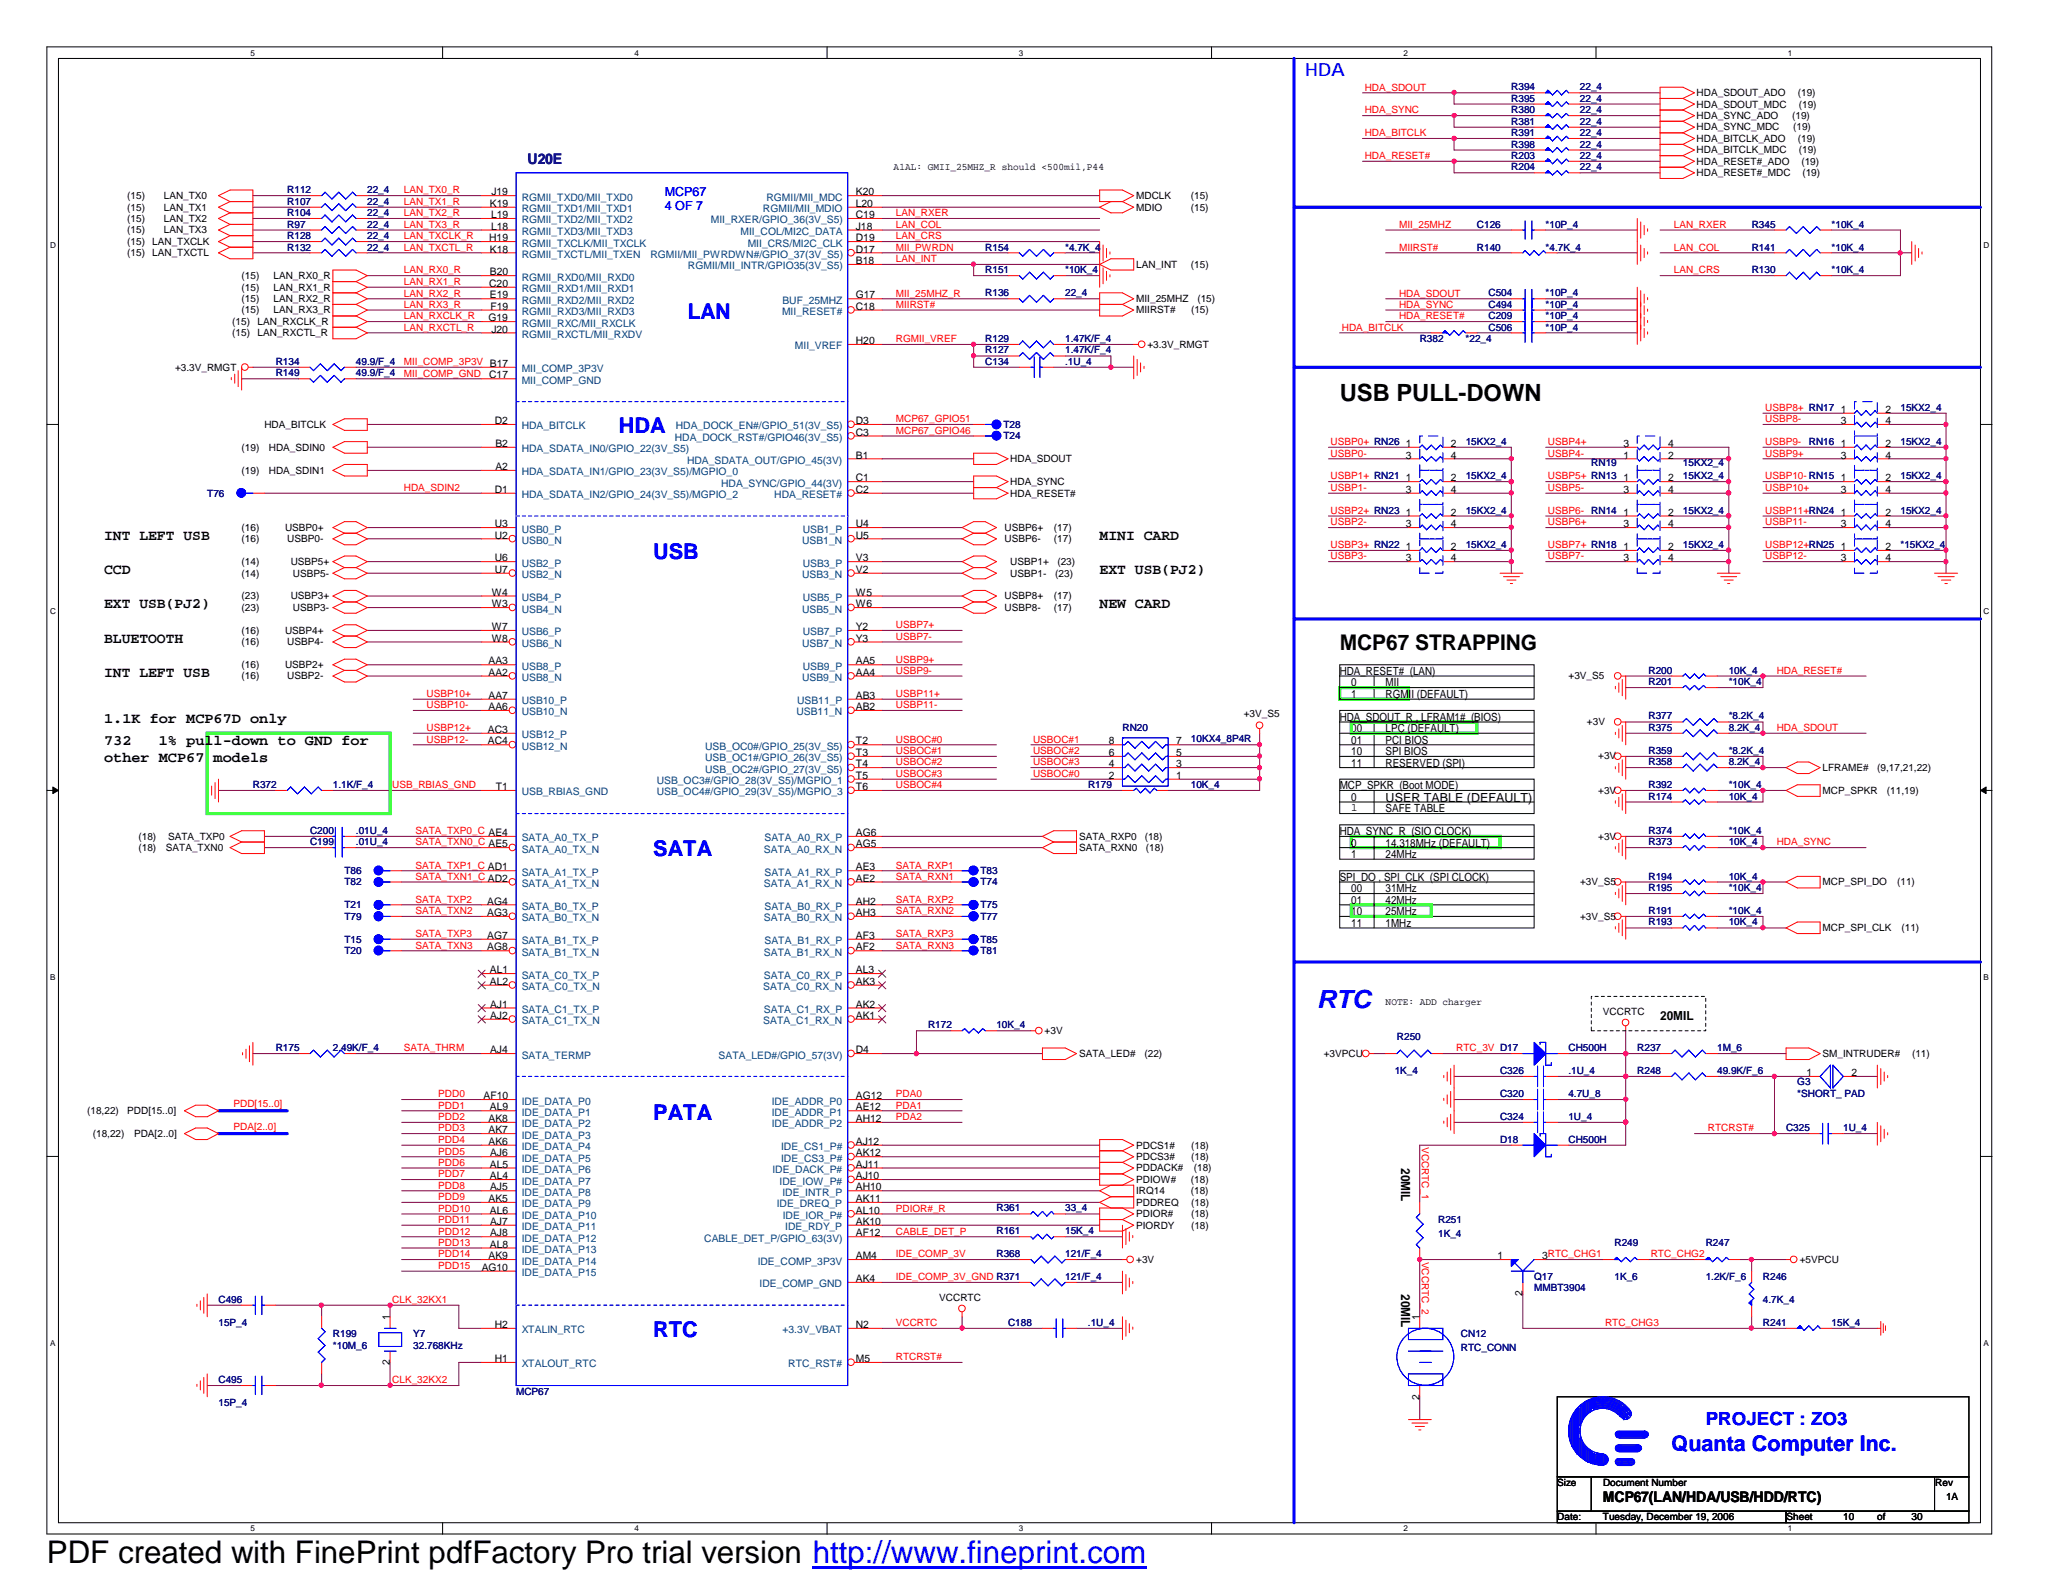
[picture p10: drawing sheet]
<svg xmlns="http://www.w3.org/2000/svg" width="279mm" height="216mm" viewBox="0 0 279 216" stroke-linecap="round" stroke-linejoin="round" font-family="sans-serif">
<defs><g id="words">
<text font-size="4.2" x="6.3" y="211.7">PDF created with FinePrint pdfFactory Pro trial version http://www.fineprint.com</text>
<text font-size="3.4" fill="#00f" x="178.4" y="136.5">RTC</text>
<text font-size="3.2" x="181.4" y="54.3">USB PULL-DOWN</text>
<g font-size="2.9" fill="#00f">
<text x="93.1" y="43.2">LAN</text>
<text x="83.8" y="58.7">HDA</text>
<text x="88.5" y="75.7">USB</text>
<text x="88.5" y="116">SATA</text>
<text x="88.5" y="151.6">PATA</text>
<text x="88.5" y="181.1">RTC</text>
<text x="226.4" y="196.6">Quanta Computer Inc.</text>
</g>
<text font-size="2.9" x="181.4" y="88.1">MCP67 STRAPPING</text>
<g font-size="2.5" fill="#00f">
<text x="176.8" y="10.3">HDA</text>
<text x="231" y="193">PROJECT : ZO3</text>
</g>
<text font-size="2" fill="#000080" x="71.5" y="22.2">U20E</text>
<g font-size="2">
<text x="14.1" y="77.7">CCD</text>
<text x="14.1" y="73.1">INT LEFT USB</text>
<text x="148.9" y="73.1">MINI CARD</text>
<text x="148.9" y="77.7">EXT USB(PJ2)</text>
<text x="14.1" y="82.4">EXT USB(PJ2)</text>
<text x="148.9" y="82.4">NEW CARD</text>
<text x="14.1" y="87">BLUETOOTH</text>
<text x="14.1" y="91.7">INT LEFT USB</text>
<text x="14.1" y="101">732</text>
<text x="14.1" y="97.9">1.1K for MCP67D only</text>
<text x="21.5" y="101">1% pull-down to GND for</text>
<text x="14.1" y="103.2">other MCP67 models</text>
<text x="217.1" y="203.5">MCP67(LAN/HDA/USB/HDD/RTC)</text>
</g>
<g font-size="1.7" fill="#00f">
<text x="90" y="26.5">MCP67</text>
<text x="90" y="28.4">4 OF 7</text>
</g>
<g font-size="1.7">
<text x="187.7" y="108.6">USER TABLE (DEFAULT)</text>
<text x="224.8" y="138.1">20MIL</text>
<text x="189.8" y="158.2" transform="rotate(90 189.8 158.2)">20MIL</text>
<text x="189.8" y="175.3" transform="rotate(90 189.8 175.3)">20MIL</text>
</g>
<g font-size="1.5">
<text x="181.4" y="91.4">HDA_RESET# (LAN)</text>
<text x="183" y="94.5">1</text>
<text x="183" y="93">0</text>
<text x="187.7" y="93">MII</text>
<text x="187.7" y="94.5">RGMII (DEFAULT)</text>
<text x="181.4" y="97.6">HDA_SDOUT_R , LFRAM1# (BIOS)</text>
<text x="183" y="99.2">00</text>
<text x="183" y="100.7">01</text>
<text x="187.7" y="99.2">LPC (DEFAULT)</text>
<text x="187.7" y="100.7">PCI BIOS</text>
<text x="181.4" y="106.9">MCP_SPKR (Boot MODE)</text>
<text x="183" y="103.8">11</text>
<text x="183" y="102.3">10</text>
<text x="187.7" y="103.8">RESERVED (SPI)</text>
<text x="187.7" y="102.3">SPI BIOS</text>
<text x="181.4" y="113.1">HDA_SYNC_R (SIO CLOCK)</text>
<text x="183" y="109.9">1</text>
<text x="183" y="108.5">0</text>
<text x="187.7" y="110">SAFE TABLE</text>
<text x="181.4" y="119.3">SPI_DO , SPI_CLK (SPI CLOCK)</text>
<text x="183" y="114.7">0</text>
<text x="183" y="116.2">1</text>
<text x="187.7" y="116.2">24MHz</text>
<text x="187.7" y="114.7">14.318MHz (DEFAULT)</text>
<text x="183" y="124">10</text>
<text x="183" y="120.9">00</text>
<text x="183" y="125.5">11</text>
<text x="183" y="122.4">01</text>
<text x="187.7" y="120.9">31MHz</text>
<text x="187.7" y="125.5">1MHz</text>
<text x="187.7" y="124">25MHz</text>
<text x="187.7" y="122.4">42MHz</text>
</g>
<g font-size="1.4" fill="#f00">
<text x="184.8" y="12.3">HDA_SDOUT</text>
<text x="184.8" y="15.4">HDA_SYNC</text>
<text x="184.8" y="21.5">HDA_RESET#</text>
<text x="184.8" y="18.5">HDA_BITCLK</text>
<text x="54.7" y="26.2">LAN_TX0_R</text>
<text x="54.7" y="29.3">LAN_TX2_R</text>
<text x="54.7" y="27.8">LAN_TX1_R</text>
<text x="121.3" y="29.3">LAN_RXER</text>
<text x="54.7" y="34">LAN_TXCTL_R</text>
<text x="54.7" y="30.9">LAN_TX3_R</text>
<text x="54.7" y="32.4">LAN_TXCLK_R</text>
<text x="121.3" y="32.4">LAN_CRS</text>
<text x="121.3" y="34">MII_PWRDN</text>
<text x="121.3" y="30.9">LAN_COL</text>
<text x="121.3" y="35.5">LAN_INT</text>
<text x="189.5" y="34">MIIRST#</text>
<text x="189.5" y="30.9">MII_25MHZ</text>
<text x="226.7" y="34">LAN_COL</text>
<text x="226.7" y="30.9">LAN_RXER</text>
<text x="54.7" y="38.6">LAN_RX1_R</text>
<text x="54.7" y="37">LAN_RX0_R</text>
<text x="54.7" y="41.7">LAN_RX3_R</text>
<text x="54.7" y="40.2">LAN_RX2_R</text>
<text x="121.3" y="40.2">MII_25MHZ_R</text>
<text x="121.3" y="41.7">MIIRST#</text>
<text x="189.5" y="40.2">HDA_SDOUT</text>
<text x="189.5" y="41.7">HDA_SYNC</text>
<text x="226.7" y="37">LAN_CRS</text>
<text x="54.7" y="43.3">LAN_RXCLK_R</text>
<text x="54.7" y="44.8">LAN_RXCTL_R</text>
<text x="121.3" y="46.4">RGMII_VREF</text>
<text x="181.7" y="44.8">HDA_BITCLK</text>
<text x="189.5" y="43.3">HDA_RESET#</text>
<text x="54.7" y="51">MII_COMP_GND</text>
<text x="54.7" y="49.4">MII_COMP_3P3V B17</text>
<text x="121.3" y="58.8">MCP67_GPIO46</text>
<text x="121.3" y="57.2">MCP67_GPIO51</text>
<text x="239.1" y="57.2">USBP8-</text>
<text x="239.1" y="55.7">USBP8+ RN17</text>
<text x="180.2" y="61.8">USBP0-</text>
<text x="180.2" y="60.3">USBP0+ RN26</text>
<text x="180.2" y="64.9">USBP1+ RN21</text>
<text x="209.6" y="64.9">USBP5+ RN13</text>
<text x="209.6" y="61.8">USBP4-</text>
<text x="209.6" y="60.3">USBP4+</text>
<text x="239.1" y="60.3">USBP9-</text>
<text x="239.1" y="64.9">USBP10- RN15</text>
<text x="239.1" y="61.8">USBP9+</text>
<text x="54.7" y="66.5">HDA_SDIN2</text>
<text x="180.2" y="71.2">USBP2-</text>
<text x="180.2" y="66.5">USBP1-</text>
<text x="180.2" y="69.6">USBP2+ RN23</text>
<text x="209.6" y="71.2">USBP6+</text>
<text x="209.6" y="66.5">USBP5-</text>
<text x="209.6" y="69.6">USBP6-</text>
<text x="239.1" y="69.6">USBP11+RN24</text>
<text x="239.1" y="71.2">USBP11-</text>
<text x="239.1" y="66.5">USBP10+</text>
<text x="180.2" y="74.3">USBP3+ RN22</text>
<text x="180.2" y="75.8">USBP3-</text>
<text x="209.6" y="75.8">USBP7-</text>
<text x="209.6" y="74.3">USBP7+ RN18</text>
<text x="239.1" y="74.3">USBP12+RN25</text>
<text x="239.1" y="75.8">USBP12-</text>
<text x="121.3" y="89.7">USBP9+</text>
<text x="121.3" y="85.1">USBP7+</text>
<text x="121.3" y="86.7">USBP7-</text>
<text x="57.8" y="94.4">USBP10+</text>
<text x="57.8" y="95.9">USBP10-</text>
<text x="121.3" y="94.4">USBP11+</text>
<text x="121.3" y="95.9">USBP11-</text>
<text x="121.3" y="91.3">USBP9-</text>
<text x="240.6" y="91.3">HDA_RESET#</text>
<text x="57.8" y="100.6">USBP12-</text>
<text x="57.8" y="99">USBP12+</text>
<text x="121.3" y="100.6">USBOC#0</text>
<text x="139.9" y="100.6">USBOC#1</text>
<text x="240.6" y="99">HDA_SDOUT</text>
<text x="53.1" y="106.8">USB_RBIAS_GND</text>
<text x="121.3" y="102.2">USBOC#1</text>
<text x="121.3" y="103.7">USBOC#2</text>
<text x="121.3" y="106.8">USBOC#4</text>
<text x="121.3" y="105.2">USBOC#3</text>
<text x="139.9" y="102.2">USBOC#2</text>
<text x="139.9" y="103.7">USBOC#3</text>
<text x="139.9" y="105.2">USBOC#0</text>
<text x="56.3" y="113">SATA_TXP0_C AE4</text>
<text x="56.3" y="114.5">SATA_TXN0_C AE5</text>
<text x="56.3" y="119.2">SATA_TXN1_C AD2</text>
<text x="56.3" y="117.6">SATA_TXP1_C AD1</text>
<text x="121.3" y="119.2">SATA_RXN1</text>
<text x="121.3" y="117.6">SATA_RXP1</text>
<text x="240.6" y="114.5">HDA_SYNC</text>
<text x="56.3" y="123.8">SATA_TXN2</text>
<text x="56.3" y="122.3">SATA_TXP2</text>
<text x="121.3" y="122.3">SATA_RXP2</text>
<text x="121.3" y="123.8">SATA_RXN2</text>
<text x="56.3" y="128.5">SATA_TXN3</text>
<text x="56.3" y="126.9">SATA_TXP3</text>
<text x="121.3" y="128.5">SATA_RXN3</text>
<text x="121.3" y="126.9">SATA_RXP3</text>
<text x="54.7" y="142.4">SATA_THRM</text>
<text x="197.2" y="142.4">RTC_3V D17</text>
<text x="31.6" y="150">PDD[15..0]</text>
<text x="59.4" y="148.6">PDD0</text>
<text x="121.3" y="148.6">PDA0</text>
<text x="31.6" y="153.1">PDA[2..0]</text>
<text x="59.4" y="151.7">PDD2</text>
<text x="59.4" y="153.2">PDD3</text>
<text x="59.4" y="150.2">PDD1</text>
<text x="59.4" y="154.8">PDD4</text>
<text x="121.3" y="151.7">PDA2</text>
<text x="121.3" y="150.2">PDA1</text>
<text x="192.6" y="155.4" transform="rotate(90 192.6 155.4)">VCCRTC_1</text>
<text x="231.3" y="153.2">RTCRST#</text>
<text x="59.4" y="156.4">PDD5</text>
<text x="59.4" y="159.5">PDD7</text>
<text x="59.4" y="157.9">PDD6</text>
<text x="59.4" y="161">PDD8</text>
<text x="59.4" y="162.6">PDD9</text>
<text x="59.4" y="164.1">PDD10</text>
<text x="59.4" y="165.7">PDD11</text>
<text x="59.4" y="167.2">PDD12</text>
<text x="121.3" y="164.1">PDIOR#_R</text>
<text x="121.3" y="167.2">CABLE_DET_P</text>
<text x="59.4" y="168.7">PDD13</text>
<text x="59.4" y="170.3">PDD14</text>
<text x="59.4" y="171.9">PDD15</text>
<text x="121.3" y="170.3">IDE_COMP_3V</text>
<text x="121.3" y="173.4">IDE_COMP_3V_GND R371</text>
<text x="192.6" y="170.9" transform="rotate(90 192.6 170.9)">VCCRTC_2</text>
<text x="223.6" y="170.3">RTC_CHG2</text>
<text x="53.1" y="176.5">CLK_32KX1</text>
<text x="121.3" y="179.6">VCCRTC</text>
<text x="217.4" y="179.6">RTC_CHG3</text>
<text x="121.3" y="184.2">RTCRST#</text>
<text x="53.1" y="187.4">CLK_32KX2</text>
</g>
<g font-size="1.4" fill="#000080">
<text x="204.7" y="16.9">R381</text>
<text x="204.7" y="13.8">R395</text>
<text x="204.7" y="15.3">R380</text>
<text x="204.7" y="12.2">R394</text>
<text x="214" y="16.9">22_4</text>
<text x="214" y="13.8">22_4</text>
<text x="214" y="15.3">22_4</text>
<text x="214" y="12.2">22_4</text>
<text x="204.7" y="18.5">R391</text>
<text x="204.7" y="20">R398</text>
<text x="204.7" y="23.1">R204</text>
<text x="204.7" y="21.5">R203</text>
<text x="214" y="18.5">22_4</text>
<text x="214" y="20">22_4</text>
<text x="214" y="23.1">22_4</text>
<text x="214" y="21.5">22_4</text>
<text x="38.9" y="26.2">R112</text>
<text x="38.9" y="29.3">R104</text>
<text x="38.9" y="27.7">R107</text>
<text x="49.7" y="26.2">22_4</text>
<text x="49.7" y="29.3">22_4</text>
<text x="49.7" y="27.7">22_4</text>
<text x="38.9" y="30.8">R97</text>
<text x="38.9" y="34">R132</text>
<text x="38.9" y="32.4">R128</text>
<text x="49.7" y="34">22_4</text>
<text x="49.7" y="32.4">22_4</text>
<text x="49.7" y="30.8">22_4</text>
<text x="133.4" y="34">R154</text>
<text x="144.3" y="34">*4.7K_4</text>
<text x="200" y="34">R140</text>
<text x="200" y="30.8">C126</text>
<text x="209.3" y="34">*4.7K_4</text>
<text x="209.3" y="30.8">*10P_4</text>
<text x="237.2" y="34">R141</text>
<text x="237.2" y="30.8">R345</text>
<text x="248.1" y="34">*10K_4</text>
<text x="248.1" y="30.8">*10K_4</text>
<text x="133.4" y="37">R151</text>
<text x="133.4" y="40.1">R136</text>
<text x="144.3" y="37">*10K_4</text>
<text x="144.3" y="40.1">22_4</text>
<text x="201.6" y="40.1">C504</text>
<text x="201.6" y="41.7">C494</text>
<text x="209.3" y="40.1">*10P_4</text>
<text x="209.3" y="41.7">*10P_4</text>
<text x="237.2" y="37">R130</text>
<text x="248.1" y="37">*10K_4</text>
<text x="133.4" y="46.3">R129</text>
<text x="133.4" y="47.9">R127</text>
<text x="144.3" y="46.3">1.47K/F_4</text>
<text x="144.3" y="47.9">1.47K/F_4</text>
<text x="192.3" y="46.3">R382</text>
<text x="198.5" y="46.3">*22_4</text>
<text x="201.6" y="43.2">C209</text>
<text x="201.6" y="44.8">C506</text>
<text x="209.3" y="43.2">*10P_4</text>
<text x="209.3" y="44.8">*10P_4</text>
<text x="37.3" y="51">R149</text>
<text x="37.3" y="49.4">R134</text>
<text x="48.2" y="51">49.9/F_4</text>
<text x="48.2" y="49.4">49.9/F_4</text>
<text x="133.4" y="49.4">C134</text>
<text x="144.3" y="49.4">.1U_4</text>
<text x="135.9" y="58">T28</text>
<text x="135.9" y="59.5">T24</text>
<text x="257.4" y="55.6">15KX2_4</text>
<text x="198.5" y="64.9">15KX2_4</text>
<text x="198.5" y="60.3">15KX2_4</text>
<text x="215.5" y="63.1">RN19</text>
<text x="227.9" y="64.9">15KX2_4</text>
<text x="227.9" y="63.1">15KX2_4</text>
<text x="245" y="60.3">RN16</text>
<text x="257.4" y="64.9">15KX2_4</text>
<text x="257.4" y="60.3">15KX2_4</text>
<text x="28.1" y="67.3">T76</text>
<text x="198.5" y="69.6">15KX2_4</text>
<text x="215.5" y="69.6">RN14</text>
<text x="227.9" y="69.6">15KX2_4</text>
<text x="257.4" y="69.6">15KX2_4</text>
<text x="198.5" y="74.2">15KX2_4</text>
<text x="227.9" y="74.2">15KX2_4</text>
<text x="257.4" y="74.2">*15KX2_4</text>
<text x="223.3" y="91.3">R200</text>
<text x="223.3" y="92.8">R201</text>
<text x="234.1" y="91.3">10K_4</text>
<text x="234.1" y="92.8">*10K_4</text>
<text x="152" y="99">RN20</text>
<text x="161.3" y="100.5">10KX4_8P4R</text>
<text x="223.3" y="99">R375</text>
<text x="223.3" y="97.5">R377</text>
<text x="234.1" y="99">8.2K_4</text>
<text x="234.1" y="97.5">*8.2K_4</text>
<text x="34.2" y="106.8">R372</text>
<text x="45.1" y="106.8">1.1K/F_4</text>
<text x="147.4" y="106.8">R179</text>
<text x="161.3" y="106.8">10K_4</text>
<text x="223.3" y="102.1">R359</text>
<text x="223.3" y="106.8">R392</text>
<text x="223.3" y="103.7">R358</text>
<text x="234.1" y="102.1">*8.2K_4</text>
<text x="234.1" y="106.8">*10K_4</text>
<text x="234.1" y="103.7">8.2K_4</text>
<text x="42" y="112.9">C200</text>
<text x="48.2" y="112.9">.01U_4</text>
<text x="223.3" y="108.3">R174</text>
<text x="223.3" y="112.9">R374</text>
<text x="234.1" y="108.3">10K_4</text>
<text x="234.1" y="112.9">*10K_4</text>
<text x="42" y="114.5">C199</text>
<text x="46.7" y="118.4">T86</text>
<text x="46.7" y="119.9">T82</text>
<text x="48.2" y="114.5">.01U_4</text>
<text x="132.8" y="118.4">T83</text>
<text x="132.8" y="119.9">T74</text>
<text x="223.3" y="114.5">R373</text>
<text x="223.3" y="119.2">R194</text>
<text x="234.1" y="114.5">10K_4</text>
<text x="234.1" y="119.2">10K_4</text>
<text x="46.7" y="124.6">T79</text>
<text x="46.7" y="123">T21</text>
<text x="132.8" y="124.6">T77</text>
<text x="132.8" y="123">T75</text>
<text x="223.3" y="120.7">R195</text>
<text x="223.3" y="125.3">R193</text>
<text x="223.3" y="123.8">R191</text>
<text x="234.1" y="120.7">*10K_4</text>
<text x="234.1" y="125.3">10K_4</text>
<text x="234.1" y="123.8">*10K_4</text>
<text x="46.7" y="129.2">T20</text>
<text x="46.7" y="127.7">T15</text>
<text x="132.8" y="127.7">T85</text>
<text x="132.8" y="129.2">T81</text>
<text x="37.3" y="142.4">R175</text>
<text x="45.1" y="142.4">2.49K/F_4</text>
<text x="125.7" y="139.3">R172</text>
<text x="134.9" y="139.3">10K_4</text>
<text x="189.2" y="140.8">R250</text>
<text x="212.4" y="142.4">CH500H</text>
<text x="221.7" y="142.4">R237</text>
<text x="232.6" y="142.4">1M_6</text>
<text x="188.9" y="145.5">1K_4</text>
<text x="203.2" y="145.5">C326</text>
<text x="203.2" y="148.6">C320</text>
<text x="212.4" y="145.5">.1U_4</text>
<text x="212.4" y="148.6">4.7U_8</text>
<text x="221.7" y="145.5">R248</text>
<text x="232.6" y="145.5">49.9K/F_6</text>
<text x="243.4" y="147">G3</text>
<text x="243.4" y="148.6">*SHORT_ PAD</text>
<text x="203.2" y="154.8">D18</text>
<text x="203.2" y="151.7">C324</text>
<text x="212.4" y="151.7">1U_4</text>
<text x="212.4" y="154.8">CH500H</text>
<text x="241.9" y="153.2">C325</text>
<text x="249.6" y="153.2">1U_4</text>
<text x="135" y="164.1">R361</text>
<text x="135" y="167.2">R161</text>
<text x="144.3" y="164.1">33_4</text>
<text x="144.3" y="167.2">15K_4</text>
<text x="194.8" y="165.7">R251</text>
<text x="194.8" y="167.5">1K_4</text>
<text x="135" y="170.3">R368</text>
<text x="144.3" y="173.4">121/F_4</text>
<text x="144.3" y="170.3">121/F_4</text>
<text x="207.8" y="173.4">Q17</text>
<text x="218.7" y="168.7">R249</text>
<text x="218.7" y="173.4">1K_6</text>
<text x="231" y="168.7">R247</text>
<text x="231" y="173.4">1.2K/F_6</text>
<text x="238.8" y="173.4">R246</text>
<text x="29.6" y="176.5">C496</text>
<text x="29.6" y="179.6">15P_4</text>
<text x="136.5" y="179.6">C188</text>
<text x="147.3" y="179.6">.1U_4</text>
<text x="207.8" y="174.9">MMBT3904</text>
<text x="238.8" y="176.5">4.7K_4</text>
<text x="238.8" y="179.6">R241</text>
<text x="248.1" y="179.6">15K_4</text>
<text x="45.1" y="181.1">R199</text>
<text x="45.1" y="182.7">*10M_6</text>
<text x="56" y="181.1">Y7</text>
<text x="56" y="182.7">32.768KHz</text>
<text x="197.9" y="181.1">CN12</text>
<text x="197.9" y="183">RTC_CONN</text>
<text x="29.6" y="187.3">C495</text>
<text x="29.6" y="190.4">15P_4</text>
<text x="69.9" y="188.9">MCP67</text>
</g>
<g font-size="1.4">
<text x="229.8" y="14.6">HDA_SDOUT_MDC</text>
<text x="229.8" y="13">HDA_SDOUT_ADO</text>
<text x="229.8" y="17.7">HDA_SYNC_MDC</text>
<text x="229.8" y="16.1">HDA_SYNC_ADO</text>
<text x="242.7" y="16.1">(19)</text>
<text x="242.9" y="17.7">(19)</text>
<text x="243.5" y="13">(19)</text>
<text x="243.6" y="14.6">(19)</text>
<text x="121" y="23">A1AL: GMII_25MHZ_R should &lt;500mil,P44</text>
<text x="229.8" y="20.8">HDA_BITCLK_MDC</text>
<text x="229.8" y="19.2">HDA_BITCLK_ADO</text>
<text x="229.8" y="23.9">HDA_RESET#_MDC</text>
<text x="229.8" y="22.3">HDA_RESET#_ADO</text>
<text x="243.5" y="19.2">(19)</text>
<text x="243.6" y="20.8">(19)</text>
<text x="244" y="22.3">(19)</text>
<text x="244.1" y="23.9">(19)</text>
<text x="17.2" y="27">(15)</text>
<text x="17.2" y="28.5">(15)</text>
<text x="22.2" y="27">LAN_TX0</text>
<text x="22.2" y="28.5">LAN_TX1</text>
<text x="66.3" y="28">K19</text>
<text x="66.5" y="29.5">L19</text>
<text x="66.5" y="26.5">J19</text>
<text x="115.9" y="26.5">K20</text>
<text x="115.9" y="28">L20</text>
<text x="115.9" y="29.5">C19</text>
<text x="153.9" y="27">MDCLK</text>
<text x="153.9" y="28.5">MDIO</text>
<text x="161.3" y="27">(15)</text>
<text x="161.3" y="28.5">(15)</text>
<text x="17.2" y="33.1">(15)</text>
<text x="17.2" y="34.7">(15)</text>
<text x="17.2" y="30.1">(15)</text>
<text x="17.2" y="31.6">(15)</text>
<text x="20.6" y="33.1">LAN_TXCLK</text>
<text x="20.6" y="34.7">LAN_TXCTL</text>
<text x="22.2" y="30.1">LAN_TX2</text>
<text x="22.2" y="31.6">LAN_TX3</text>
<text x="66.3" y="32.7">H19</text>
<text x="66.3" y="34.2">K18</text>
<text x="66.5" y="31.1">L18</text>
<text x="115.9" y="31.1">J18</text>
<text x="115.9" y="32.7">D19</text>
<text x="115.9" y="34.2">D17</text>
<text x="115.9" y="35.8">B18</text>
<text x="32.7" y="39.4">(15)</text>
<text x="32.7" y="40.9">(15)</text>
<text x="32.7" y="37.8">(15)</text>
<text x="37" y="39.4">LAN_RX1_R</text>
<text x="37" y="40.9">LAN_RX2_R</text>
<text x="37" y="37.8">LAN_RX0_R</text>
<text x="66.3" y="38.9">C20</text>
<text x="66.3" y="37.3">B20</text>
<text x="66.3" y="40.4">E19</text>
<text x="66.4" y="42">F19</text>
<text x="115.9" y="40.4">G17</text>
<text x="115.9" y="42">C18</text>
<text x="153.9" y="36.3">LAN_INT</text>
<text x="153.9" y="40.9">MII_25MHZ</text>
<text x="161.3" y="36.3">(15)</text>
<text x="162.2" y="40.9">(15)</text>
<text x="31.5" y="45.6">(15)</text>
<text x="31.5" y="44">(15)</text>
<text x="32.7" y="42.5">(15)</text>
<text x="34.9" y="45.6">LAN_RXCTL_R</text>
<text x="34.9" y="44">LAN_RXCLK_R</text>
<text x="37" y="42.5">LAN_RX3_R</text>
<text x="66.2" y="43.5">G19</text>
<text x="66.5" y="45">J20</text>
<text x="115.9" y="46.6">H20</text>
<text x="153.9" y="42.5">MIIRST#</text>
<text x="155.4" y="47.1">+3.3V_RMGT</text>
<text x="161.3" y="42.5">(15)</text>
<text x="23.7" y="50.2">+3.3V_RMGT</text>
<text x="66.3" y="51.3">C17</text>
<text x="35.8" y="58">HDA_BITCLK</text>
<text x="67" y="57.4">D2</text>
<text x="115.9" y="57.4">D3</text>
<text x="115.9" y="59">C3</text>
<text x="249.3" y="55.9">1</text>
<text x="249.3" y="57.4">3</text>
<text x="255.4" y="55.9">2</text>
<text x="255.4" y="57.4">4</text>
<text x="32.7" y="61">(19)</text>
<text x="32.7" y="64.1">(19)</text>
<text x="36.4" y="61">HDA_SDIN0</text>
<text x="36.4" y="64.1">HDA_SDIN1</text>
<text x="67.1" y="60.5">B2</text>
<text x="67.1" y="63.7">A2</text>
<text x="115.9" y="65.2">C1</text>
<text x="115.9" y="62.1">B1</text>
<text x="136.8" y="65.7">HDA_SYNC</text>
<text x="136.8" y="62.6">HDA_SDOUT</text>
<text x="190.4" y="65.2">1</text>
<text x="190.4" y="60.5">1</text>
<text x="190.4" y="62.1">3</text>
<text x="196.5" y="65.2">2</text>
<text x="196.5" y="60.5">2</text>
<text x="196.5" y="62.1">4</text>
<text x="219.9" y="65.2">1</text>
<text x="219.9" y="62.1">1</text>
<text x="219.9" y="60.5">3</text>
<text x="225.9" y="65.2">2</text>
<text x="225.9" y="62.1">2</text>
<text x="225.9" y="60.5">4</text>
<text x="249.3" y="65.2">1</text>
<text x="249.3" y="60.5">1</text>
<text x="249.3" y="62.1">3</text>
<text x="255.4" y="65.2">2</text>
<text x="255.4" y="60.5">2</text>
<text x="255.4" y="62.1">4</text>
<text x="32.7" y="71.9">(16)</text>
<text x="38.6" y="71.9">USBP0+</text>
<text x="67" y="71.4">U3</text>
<text x="67" y="66.8">D1</text>
<text x="115.9" y="71.4">U4</text>
<text x="115.9" y="66.8">C2</text>
<text x="136.1" y="71.9">USBP6+</text>
<text x="136.8" y="67.3">HDA_RESET#</text>
<text x="142.7" y="71.9">(17)</text>
<text x="190.4" y="66.8">3</text>
<text x="190.4" y="69.8">1</text>
<text x="190.4" y="71.4">3</text>
<text x="196.5" y="66.8">4</text>
<text x="196.5" y="69.8">2</text>
<text x="196.5" y="71.4">4</text>
<text x="219.9" y="66.8">3</text>
<text x="219.9" y="69.8">1</text>
<text x="219.9" y="71.4">3</text>
<text x="225.9" y="66.8">4</text>
<text x="225.9" y="69.8">2</text>
<text x="225.9" y="71.4">4</text>
<text x="249.3" y="69.8">1</text>
<text x="249.3" y="71.4">3</text>
<text x="249.3" y="66.8">3</text>
<text x="255.4" y="69.8">2</text>
<text x="255.4" y="71.4">4</text>
<text x="255.4" y="66.8">4</text>
<text x="32.7" y="73.4">(16)</text>
<text x="32.7" y="76.5">(14)</text>
<text x="38.9" y="73.4">USBP0-</text>
<text x="39.4" y="76.5">USBP5+</text>
<text x="67" y="72.9">U2</text>
<text x="67" y="76">U6</text>
<text x="67" y="77.6">U7</text>
<text x="115.9" y="76">V3</text>
<text x="115.9" y="77.6">V2</text>
<text x="115.9" y="72.9">U5</text>
<text x="136.1" y="73.4">USBP6-</text>
<text x="136.8" y="76.5">USBP1+</text>
<text x="142.7" y="73.4">(17)</text>
<text x="143.2" y="76.5">(23)</text>
<text x="190.4" y="74.5">1</text>
<text x="190.4" y="76">3</text>
<text x="196.5" y="74.5">2</text>
<text x="196.5" y="76">4</text>
<text x="219.9" y="74.5">1</text>
<text x="219.9" y="76">3</text>
<text x="225.9" y="74.5">2</text>
<text x="225.9" y="76">4</text>
<text x="249.3" y="74.5">1</text>
<text x="249.3" y="76">3</text>
<text x="255.4" y="74.5">2</text>
<text x="255.4" y="76">4</text>
<text x="32.7" y="81.2">(23)</text>
<text x="32.7" y="82.8">(23)</text>
<text x="32.7" y="78.1">(14)</text>
<text x="39.4" y="81.2">USBP3+</text>
<text x="39.7" y="82.8">USBP3-</text>
<text x="39.7" y="78.1">USBP5-</text>
<text x="66.6" y="80.7">W4</text>
<text x="66.6" y="82.3">W3</text>
<text x="115.9" y="80.7">W5</text>
<text x="115.9" y="82.3">W6</text>
<text x="136.1" y="82.8">USBP8-</text>
<text x="136.1" y="81.2">USBP8+</text>
<text x="136.8" y="78.1">USBP1-</text>
<text x="142.7" y="82.8">(17)</text>
<text x="142.7" y="81.2">(17)</text>
<text x="142.9" y="78.1">(23)</text>
<text x="32.7" y="87.4">(16)</text>
<text x="32.7" y="85.9">(16)</text>
<text x="38.6" y="85.9">USBP4+</text>
<text x="38.9" y="87.4">USBP4-</text>
<text x="66.6" y="85.3">W7</text>
<text x="66.6" y="86.9">W8</text>
<text x="115.9" y="85.3">Y2</text>
<text x="115.9" y="86.9">Y3</text>
<text x="32.7" y="92">(16)</text>
<text x="32.7" y="90.5">(16)</text>
<text x="38.6" y="90.5">USBP2+</text>
<text x="38.9" y="92">USBP2-</text>
<text x="66.2" y="90">AA3</text>
<text x="66.2" y="91.5">AA2</text>
<text x="66.2" y="94.7">AA7</text>
<text x="115.9" y="90">AA5</text>
<text x="115.9" y="91.5">AA4</text>
<text x="115.9" y="94.7">AB3</text>
<text x="212.4" y="92">+3V_S5</text>
<text x="66.1" y="99.3">AC3</text>
<text x="66.1" y="100.8">AC4</text>
<text x="66.2" y="96.2">AA6</text>
<text x="115.9" y="100.8">T2</text>
<text x="115.9" y="96.2">AB2</text>
<text x="150.2" y="100.8">8</text>
<text x="159.3" y="100.8">7</text>
<text x="168.4" y="97.2">+3V_S5</text>
<text x="214.9" y="98.3">+3V</text>
<text x="67.1" y="107">T1</text>
<text x="115.9" y="103.9">T4</text>
<text x="115.9" y="105.5">T5</text>
<text x="115.9" y="102.4">T3</text>
<text x="115.9" y="107">T6</text>
<text x="150.2" y="102.4">6</text>
<text x="150.2" y="103.9">4</text>
<text x="150.2" y="105.5">2</text>
<text x="159.3" y="105.5">1</text>
<text x="159.3" y="103.9">3</text>
<text x="159.3" y="102.4">5</text>
<text x="216.5" y="102.9">+3V</text>
<text x="216.5" y="107.5">+3V</text>
<text x="246.8" y="104.4">LFRAME#</text>
<text x="246.8" y="107.5">MCP_SPKR</text>
<text x="254.2" y="104.4">(9,17,21,22)</text>
<text x="255.6" y="107.5">(11,19)</text>
<text x="18.8" y="113.7">(18)</text>
<text x="22.8" y="113.7">SATA_TXP0</text>
<text x="115.9" y="113.2">AG6</text>
<text x="146.1" y="113.7">SATA_RXP0</text>
<text x="155" y="113.7">(18)</text>
<text x="216.5" y="113.7">+3V</text>
<text x="18.8" y="115.3">(18)</text>
<text x="22.5" y="115.3">SATA_TXN0</text>
<text x="115.9" y="119.4">AE2</text>
<text x="115.9" y="117.9">AE3</text>
<text x="115.9" y="114.8">AG5</text>
<text x="146.1" y="115.3">SATA_RXN0</text>
<text x="155.2" y="115.3">(18)</text>
<text x="214" y="119.9">+3V_S5</text>
<text x="246.8" y="119.9">MCP_SPI_DO</text>
<text x="256.9" y="119.9">(11)</text>
<text x="66" y="122.5">AG4</text>
<text x="66" y="124.1">AG3</text>
<text x="115.9" y="124.1">AH3</text>
<text x="115.9" y="122.5">AH2</text>
<text x="214" y="124.6">+3V_S5</text>
<text x="66" y="127.2">AG7</text>
<text x="66" y="128.7">AG8</text>
<text x="66.3" y="131.8">AL1</text>
<text x="115.9" y="128.7">AF2</text>
<text x="115.9" y="127.2">AF3</text>
<text x="115.9" y="131.8">AL3</text>
<text x="246.8" y="126.1">MCP_SPI_CLK</text>
<text x="257.5" y="126.1">(11)</text>
<text x="66.3" y="133.4">AL2</text>
<text x="66.4" y="136.5">AJ1</text>
<text x="115.9" y="133.4">AK3</text>
<text x="115.9" y="136.5">AK2</text>
<text x="187.7" y="136.1">NOTE: ADD charger</text>
<text x="217.1" y="137.4">VCCRTC</text>
<text x="66.4" y="142.7">AJ4</text>
<text x="66.4" y="138">AJ2</text>
<text x="115.9" y="142.7">D4</text>
<text x="115.9" y="138">AK1</text>
<text x="141.5" y="140.1">+3V</text>
<text x="146.1" y="143.2">SATA_LED#</text>
<text x="155" y="143.2">(22)</text>
<text x="179.3" y="143.2">+3VPCU</text>
<text x="246.8" y="143.2">SM_INTRUDER#</text>
<text x="259" y="143.2">(11)</text>
<text x="65.5" y="148.9">AF10</text>
<text x="115.9" y="148.9">AG12</text>
<text x="244.6" y="145.8">1</text>
<text x="250.7" y="145.8">2</text>
<text x="11.8" y="150.9">(18,22)</text>
<text x="12.6" y="154">(18,22)</text>
<text x="17.2" y="150.9">PDD[15..0]</text>
<text x="18.2" y="154">PDA[2..0]</text>
<text x="66.2" y="152">AK8</text>
<text x="66.2" y="153.5">AK7</text>
<text x="66.2" y="155.1">AK6</text>
<text x="66.3" y="150.4">AL9</text>
<text x="115.9" y="155.1">AJ12</text>
<text x="115.9" y="150.4">AE12</text>
<text x="115.9" y="152">AH12</text>
<text x="153.9" y="155.6">PDCS1#</text>
<text x="161.3" y="155.6">(18)</text>
<text x="66.3" y="158.2">AL5</text>
<text x="66.3" y="159.7">AL4</text>
<text x="66.4" y="156.6">AJ6</text>
<text x="66.4" y="161.2">AJ5</text>
<text x="115.9" y="156.6">AK12</text>
<text x="115.9" y="158.2">AJ11</text>
<text x="115.9" y="159.7">AJ10</text>
<text x="115.9" y="161.2">AH10</text>
<text x="153.9" y="161.8">IRQ14</text>
<text x="153.9" y="158.7">PDDACK#</text>
<text x="153.9" y="157.1">PDCS3#</text>
<text x="153.9" y="160.2">PDIOW#</text>
<text x="161.3" y="161.8">(18)</text>
<text x="161.3" y="160.2">(18)</text>
<text x="161.3" y="157.1">(18)</text>
<text x="161.7" y="158.7">(18)</text>
<text x="66.2" y="162.8">AK5</text>
<text x="66.3" y="164.4">AL6</text>
<text x="66.4" y="165.9">AJ7</text>
<text x="66.4" y="167.5">AJ8</text>
<text x="115.9" y="162.8">AK11</text>
<text x="115.9" y="164.4">AL10</text>
<text x="115.9" y="165.9">AK10</text>
<text x="115.9" y="167.5">AF12</text>
<text x="153.9" y="166.4">PIORDY</text>
<text x="153.9" y="164.8">PDIOR#</text>
<text x="153.9" y="163.3">PDDREQ</text>
<text x="161.3" y="166.4">(18)</text>
<text x="161.3" y="164.8">(18)</text>
<text x="161.3" y="163.3">(18)</text>
<text x="65.2" y="172.1">AG10</text>
<text x="66.2" y="170.6">AK9</text>
<text x="66.3" y="169">AL8</text>
<text x="115.9" y="170.6">AM4</text>
<text x="115.9" y="173.7">AK4</text>
<text x="153.9" y="171.1">+3V</text>
<text x="202.8" y="170.6">1</text>
<text x="208.9" y="170.6">3RTC_CHG1</text>
<text x="243.8" y="171.1">+5VPCU</text>
<text x="52.8" y="178.8" transform="rotate(-90 52.8 178.8)">1</text>
<text x="67" y="179.9">H2</text>
<text x="115.9" y="179.9">N2</text>
<text x="127.2" y="176.1">VCCRTC</text>
<text x="192.2" y="178.8" transform="rotate(-90 192.2 178.8)">1</text>
<text x="206.2" y="175.6" transform="rotate(-90 206.2 175.6)">2</text>
<text x="52.8" y="184.9" transform="rotate(-90 52.8 184.9)">2</text>
<text x="67" y="184.5">H1</text>
<text x="115.9" y="184.5">M5</text>
<text x="192.2" y="189.6" transform="rotate(-90 192.2 189.6)">2</text>
<text x="210.9" y="201.3">Size</text>
<text x="217.1" y="201.3">Document Number</text>
<text x="262.1" y="201.3">Rev</text>
<text x="263.6" y="203.1">1A</text>
<text x="210.9" y="205.9">Date:</text>
<text x="217.1" y="205.9">Tuesday, December 19, 2006</text>
<text x="242" y="205.9">Sheet</text>
<text x="249.6" y="205.9">10</text>
<text x="254.3" y="205.9">of</text>
<text x="258.9" y="205.9">30</text>
</g>
<g font-size="1.4" fill="#004080">
<text x="70.7" y="27.2">RGMII_TXD0/MII_TXD0</text>
<text x="70.7" y="28.7">RGMII_TXD1/MII_TXD1</text>
<text x="103.3" y="28.7">RGMII/MII_MDIO</text>
<text x="103.8" y="27.2">RGMII/MII_MDC</text>
<text x="70.7" y="30.3">RGMII_TXD2/MII_TXD2</text>
<text x="70.7" y="31.8">RGMII_TXD3/MII_TXD3</text>
<text x="70.7" y="33.4">RGMII_TXCLK/MII_TXCLK</text>
<text x="70.7" y="34.9">RGMII_TXCTL/MII_TXEN</text>
<text x="88.1" y="34.9">RGMII/MII_PWRDWN#/GPIO_37(3V_S5)</text>
<text x="96.3" y="30.3">MII_RXER/GPIO_36(3V_S5)</text>
<text x="100.3" y="31.8">MII_COL/MI2C_DATA</text>
<text x="101.3" y="33.4">MII_CRS/MI2C_CLK</text>
<text x="70.7" y="38">RGMII_RXD0/MII_RXD0</text>
<text x="70.7" y="39.6">RGMII_RXD1/MII_RXD1</text>
<text x="70.7" y="41.1">RGMII_RXD2/MII_RXD2</text>
<text x="93.2" y="36.5">RGMII/MII_INTR/GPIO35(3V_S5)</text>
<text x="106" y="41.1">BUF_25MHZ</text>
<text x="70.7" y="42.7">RGMII_RXD3/MII_RXD3</text>
<text x="70.7" y="44.2">RGMII_RXC/MII_RXCLK</text>
<text x="70.7" y="45.8">RGMII_RXCTL/MII_RXDV</text>
<text x="105.9" y="42.7">MII_RESET#</text>
<text x="107.7" y="47.3">MII_VREF</text>
<text x="70.7" y="50.4">MII_COMP_3P3V</text>
<text x="70.7" y="52">MII_COMP_GND</text>
<text x="70.7" y="58.2">HDA_BITCLK</text>
<text x="91.4" y="59.7">HDA_DOCK_RST#/GPIO46(3V_S5)</text>
<text x="91.5" y="58.2">HDA_DOCK_EN#/GPIO_51(3V_S5)</text>
<text x="70.7" y="61.3">HDA_SDATA_IN0/GPIO_22(3V_S5)</text>
<text x="70.7" y="64.4">HDA_SDATA_IN1/GPIO_23(3V_S5)/MGPIO_0</text>
<text x="93" y="62.8">HDA_SDATA_OUT/GPIO_45(3V)</text>
<text x="97.7" y="65.9">HDA_SYNC/GPIO_44(3V)</text>
<text x="70.7" y="67.5">HDA_SDATA_IN2/GPIO_24(3V_S5)/MGPIO_2</text>
<text x="104.9" y="67.5">HDA_RESET#</text>
<text x="70.7" y="72.1">USB0_P</text>
<text x="70.7" y="73.7">USB0_N</text>
<text x="70.7" y="76.8">USB2_P</text>
<text x="108.6" y="73.7">USB1_N</text>
<text x="108.7" y="76.8">USB3_P</text>
<text x="108.7" y="72.1">USB1_P</text>
<text x="70.7" y="81.4">USB4_P</text>
<text x="70.7" y="83">USB4_N</text>
<text x="70.7" y="78.3">USB2_N</text>
<text x="108.6" y="83">USB5_N</text>
<text x="108.6" y="78.3">USB3_N</text>
<text x="108.7" y="81.4">USB5_P</text>
<text x="70.7" y="86.1">USB6_P</text>
<text x="70.7" y="87.6">USB6_N</text>
<text x="108.6" y="87.6">USB7_N</text>
<text x="108.7" y="86.1">USB7_P</text>
<text x="70.7" y="90.7">USB8_P</text>
<text x="70.7" y="92.2">USB8_N</text>
<text x="70.7" y="95.4">USB10_P</text>
<text x="107.9" y="95.4">USB11_P</text>
<text x="108.6" y="92.2">USB9_N</text>
<text x="108.7" y="90.7">USB9_P</text>
<text x="70.7" y="96.9">USB10_N</text>
<text x="70.7" y="100">USB12_P</text>
<text x="70.7" y="101.6">USB12_N</text>
<text x="95.5" y="101.6">USB_OC0#/GPIO_25(3V_S5)</text>
<text x="107.9" y="96.9">USB11_N</text>
<text x="70.7" y="107.7">USB_RBIAS_GND</text>
<text x="88.9" y="106.2">USB_OC3#/GPIO_28(3V_S5)/MGPIO_1</text>
<text x="88.9" y="107.7">USB_OC4#/GPIO_29(3V_S5)/MGPIO_3</text>
<text x="95.5" y="104.6">USB_OC2#/GPIO_27(3V_S5)</text>
<text x="95.5" y="103.1">USB_OC1#/GPIO_26(3V_S5)</text>
<text x="70.7" y="114">SATA_A0_TX_P</text>
<text x="103.5" y="114">SATA_A0_RX_P</text>
<text x="70.7" y="118.6">SATA_A1_TX_P</text>
<text x="70.7" y="115.5">SATA_A0_TX_N</text>
<text x="103.5" y="115.5">SATA_A0_RX_N</text>
<text x="103.5" y="118.6">SATA_A1_RX_P</text>
<text x="70.7" y="123.2">SATA_B0_TX_P</text>
<text x="70.7" y="124.8">SATA_B0_TX_N</text>
<text x="70.7" y="120.1">SATA_A1_TX_N</text>
<text x="103.5" y="124.8">SATA_B0_RX_N</text>
<text x="103.5" y="120.1">SATA_A1_RX_N</text>
<text x="103.5" y="123.2">SATA_B0_RX_P</text>
<text x="70.7" y="127.9">SATA_B1_TX_P</text>
<text x="70.7" y="129.5">SATA_B1_TX_N</text>
<text x="103.5" y="129.5">SATA_B1_RX_N</text>
<text x="103.5" y="127.9">SATA_B1_RX_P</text>
<text x="70.7" y="132.5">SATA_C0_TX_P</text>
<text x="70.7" y="134.1">SATA_C0_TX_N</text>
<text x="70.7" y="137.2">SATA_C1_TX_P</text>
<text x="103.4" y="134.1">SATA_C0_RX_N</text>
<text x="103.5" y="132.5">SATA_C0_RX_P</text>
<text x="103.5" y="137.2">SATA_C1_RX_P</text>
<text x="70.7" y="143.4">SATA_TERMP</text>
<text x="70.7" y="138.7">SATA_C1_TX_N</text>
<text x="97.3" y="143.4">SATA_LED#/GPIO_57(3V)</text>
<text x="103.4" y="138.7">SATA_C1_RX_N</text>
<text x="70.7" y="149.6">IDE_DATA_P0</text>
<text x="104.5" y="149.6">IDE_ADDR_P0</text>
<text x="70.7" y="151.1">IDE_DATA_P1</text>
<text x="70.7" y="152.7">IDE_DATA_P2</text>
<text x="70.7" y="154.2">IDE_DATA_P3</text>
<text x="70.7" y="155.8">IDE_DATA_P4</text>
<text x="104.5" y="151.1">IDE_ADDR_P1</text>
<text x="104.5" y="152.7">IDE_ADDR_P2</text>
<text x="105.8" y="155.8">IDE_CS1_P#</text>
<text x="70.7" y="157.4">IDE_DATA_P5</text>
<text x="70.7" y="158.9">IDE_DATA_P6</text>
<text x="70.7" y="160.4">IDE_DATA_P7</text>
<text x="70.7" y="162">IDE_DATA_P8</text>
<text x="104.6" y="158.9">IDE_DACK_P#</text>
<text x="105.6" y="160.4">IDE_IOW_P#</text>
<text x="105.8" y="157.4">IDE_CS3_P#</text>
<text x="106" y="162">IDE_INTR_P</text>
<text x="70.7" y="163.5">IDE_DATA_P9</text>
<text x="70.7" y="165.1">IDE_DATA_P10</text>
<text x="70.7" y="166.6">IDE_DATA_P11</text>
<text x="105.2" y="163.5">IDE_DREQ_P</text>
<text x="106" y="165.1">IDE_IOR_P#</text>
<text x="106.3" y="166.6">IDE_RDY_P</text>
<text x="70.7" y="168.2">IDE_DATA_P12</text>
<text x="70.7" y="169.7">IDE_DATA_P13</text>
<text x="70.7" y="171.3">IDE_DATA_P14</text>
<text x="70.7" y="172.8">IDE_DATA_P15</text>
<text x="95.4" y="168.2">CABLE_DET_P/GPIO_63(3V)</text>
<text x="102.6" y="171.3">IDE_COMP_3P3V</text>
<text x="102.9" y="174.4">IDE_COMP_GND</text>
<text x="70.7" y="180.6">XTALIN_RTC</text>
<text x="70.7" y="185.2">XTALOUT_RTC</text>
<text x="106" y="180.6">+3.3V_VBAT</text>
<text x="106.8" y="185.2">RTC_RST#</text>
</g>
<g font-size="1.1">
<text x="33.9" y="7.5">5</text>
<text x="85.9" y="7.5">4</text>
<text x="138" y="7.5">3</text>
<text x="190.1" y="7.5">2</text>
<text x="242.1" y="7.5">1</text>
<text x="6.8" y="33.7">D</text>
<text x="268.6" y="33.7">D</text>
<text x="6.8" y="83.2">C</text>
<text x="268.6" y="83.2">C</text>
<text x="6.8" y="132.8">B</text>
<text x="268.6" y="132.8">B</text>
<text x="6.8" y="182.4">A</text>
<text x="268.6" y="182.4">A</text>
<text x="33.9" y="207.4">5</text>
<text x="85.9" y="207.4">4</text>
<text x="138" y="207.4">3</text>
<text x="190.1" y="207.4">2</text>
<text x="242.1" y="207.4">1</text>
</g>
</g></defs>
<g fill="none" stroke="#000" stroke-width=".14">
<path d="M6.3 6.3h263.4v201.5h-263.4zM7.9 7.9h260.3v198.3h-260.3zM59.9 6.3v1.6M112 6.3v1.6M164.1 6.3v1.6M216.2 6.3v1.6M6.3 57.5h1.6M268.2 57.5h1.6M181.4 90h26.4v4.7h-26.4zM181.4 96.2h26.4v7.8h-26.4zM181.4 97.8h26.4M181.4 93.1h26.4"/>
<path d="M181.4 91.6h26.4M181.4 99.3h26.4M186.1 91.6v3.1M186.1 97.8v6.2M6.3 107.1h1.6M181.4 111.7h26.4v4.7h-26.4zM181.4 117.9h26.4v7.8h-26.4zM181.4 105.5h26.4v4.7h-26.4zM181.4 107.1h26.4M181.4 119.5h26.4M181.4 102.4h26.4M181.4 100.9h26.4"/>
<path d="M181.4 114.8h26.4M181.4 113.3h26.4M181.4 108.6h26.4M186.1 107.1v3.1M186.1 113.3v3.1M186.1 119.5v6.2M268.2 107.1h1.6M181.4 122.6h26.4M181.4 124.1h26.4M181.4 121h26.4M6.3 156.6h1.6M268.2 156.6h1.6"/>
<path d="M210.9 189.2h55.8v10.8h-55.8zM59.9 206.2v1.6M112 206.2v1.6M164.1 206.2v1.6M210.9 200h4.6v4.7h-4.6zM210.9 204.7h31v1.5h-31zM215.5 200h46.5v4.7h-46.5zM216.2 206.2v1.6M241.9 204.7h24.8v1.5h-24.8zM262 200h4.7v4.7h-4.7z"/>
</g>
<g fill="#000" stroke="#000" stroke-width=".14">
<path d="M7.2 106.6l.7 .5-.7 .4z" fill-rule="evenodd"/>
<path d="M268.2 107.1l.8-.5v.9z" fill-rule="evenodd"/>
</g>
<g fill="none" stroke="#800040" stroke-width=".14">
<path d="M184.5 12.6h23.3M184.5 15.7h23.3M184.5 18.8h23.3M196.9 12.6v1.5h10.9M196.9 18.8v1.5h10.9M196.9 15.7v1.5h10.9M214 12.6h10.8M214 15.7h10.8M214 18.8h10.8M214 14.1h10.8M214 17.2h10.8M34.2 26.5h7.8"/>
<path d="M34.2 34.2h7.8M34.2 32.7h7.8M34.2 31.2h7.8M34.2 29.6h7.8M34.2 28.1h7.8M49.7 26.5h15.5M49.7 34.2h15.5M49.7 38.9h15.5M49.7 37.3h15.5M49.7 32.7h15.5M49.7 31.2h15.5M49.7 29.6h15.5"/>
<path d="M49.7 28.1h15.5M119.5 26.5h29.4M119.5 34.2h17M119.5 35.8h29.4M119.5 32.7h29.4M119.5 31.2h29.4M119.5 29.6h29.4M119.5 28.1h29.4M131.9 35.8v1.5h4.6M144.3 34.2h4.6M144.3 37.3h4.6M184.5 21.8h23.3"/>
<path d="M187.7 34.2h17M187.7 31.2h17M196.9 21.8v1.6h10.9M209.3 31.2h12.4M210.9 34.2h10.8M214 21.8h10.8M214 20.3h10.8M214 23.4h10.8M224.8 34.2h15.5M224.8 37.3h15.5M224.8 31.2h15.5M248.1 34.2h10.8"/>
<path d="M248.1 31.2h9.3v6.1h-9.3M32.7 51.3h7.8M34.2 49.7h6.3M48.2 49.7h17M48.2 51.3h17M49.7 40.5h15.5M49.7 43.6h15.5M49.7 42h15.5M49.7 45.1h15.5M49.7 57.5h15.5M119.5 40.5h17M119.5 46.7h17"/>
<path d="M119.5 42h29.4M119.5 59.1h12.4M119.5 57.5h12.4M131.9 48.2h4.6M131.9 46.7v3h6.1M142.7 49.7h10.8M144.3 40.5h4.6M144.3 48.2h6.2v1.5M144.3 46.7h9.2M181.4 45.1h12.4M187.7 40.5h17M187.7 43.6h17"/>
<path d="M187.7 42h17M200 45.1h4.7M209.3 40.5h12.4M209.3 43.6h12.4M209.3 42h12.4M209.3 45.1h12.4M238.8 57.5h10.8M238.8 56h10.8M255.8 57.5h7.8M255.8 56h7.8v21.6M35.8 66.8h29.4M49.7 73h15.5"/>
<path d="M49.7 76.1h15.5M49.7 77.6h15.5M49.7 71.5h15.5M49.7 60.6h15.5M49.7 63.7h15.5M119.5 73h10.8M119.5 76.1h10.8M119.5 77.6h10.8M119.5 71.5h10.8M119.5 65.2h12.4M119.5 62.1h12.4M119.5 66.8h12.4"/>
<path d="M179.9 76.1h10.9M179.9 71.5h10.9M179.9 65.2h10.9M179.9 60.6h10.9M179.9 62.1h10.9M179.9 66.8h10.9M179.9 69.9h10.9M179.9 74.5h10.9M196.9 76.1h7.8M196.9 71.5h7.8M196.9 65.2h7.8M196.9 60.6h7.8v17"/>
<path d="M196.9 62.1h7.8M196.9 66.8h7.8M196.9 69.9h7.8M196.9 74.5h7.8M209.3 76.1h10.9M209.3 71.5h10.9M209.3 65.2h10.9M209.3 60.6h10.9M209.3 62.1h10.9M209.3 66.8h10.9M209.3 69.9h10.9M209.3 74.5h10.9"/>
<path d="M226.4 76.1h7.7M226.4 71.5h7.7M226.4 65.2h7.7M226.4 60.6h7.7v17M226.4 62.1h7.7M226.4 66.8h7.7M226.4 69.9h7.7M226.4 74.5h7.7M238.8 76.1h10.8M238.8 71.5h10.8M238.8 65.2h10.8M238.8 60.6h10.8"/>
<path d="M238.8 62.1h10.8M238.8 66.8h10.8M238.8 69.9h10.8M238.8 74.5h10.8M255.8 76.1h7.8M255.8 71.5h7.8M255.8 65.2h7.8M255.8 60.6h7.8M255.8 62.1h7.8M255.8 66.8h7.8M255.8 69.9h7.8M255.8 74.5h7.8"/>
<path d="M49.7 82.3h15.5M49.7 90h15.5M49.7 80.7h15.5M49.7 85.4h15.5M49.7 91.6h15.5M49.7 87h15.5M56 94.7h9.2M56 99.3h9.2M56 96.2h9.2M119.5 94.7h10.8M119.5 82.3h10.8M119.5 90h10.8"/>
<path d="M119.5 80.7h10.8M119.5 85.4h10.8M119.5 91.6h10.8M119.5 96.2h10.8M119.5 87h10.8M170.6 99.3v7.8h-12.4M220.2 99.3h6.2M220.2 91.6h6.2M220.2 97.8h6.2M220.2 93.1h6.2M232.6 91.6h20.1M234.1 99.3h18.6"/>
<path d="M234.1 97.8h4.7v1.5M238.8 91.6v1.5h-6.2M29.6 107.1h7.7M35.8 113.3h7.8M35.8 114.8h7.8M45.1 107.1h20.1M48.2 113.3h17M48.2 114.8h17M54.4 119.5h10.8M54.4 117.9h10.8M56 100.9h9.2M119.5 100.9h15.5"/>
<path d="M119.5 107.1h32.5M119.5 119.5h9.3M119.5 113.3h21.7M119.5 102.4h15.5M119.5 104h15.5M119.5 114.8h21.7M119.5 105.5h15.5M119.5 117.9h9.3M139.6 100.9h10.9M139.6 102.4h10.9M139.6 104h10.9M139.6 105.5h10.9"/>
<path d="M159.8 100.9h10.8M159.8 102.4h10.8M159.8 104h10.8M159.8 105.5h10.8M220.2 107.1h6.2M220.2 119.5h6.2M220.2 113.3h6.2M220.2 102.4h6.2M220.2 104h6.2M220.2 114.8h6.2M220.2 108.6h6.2M232.6 107.1h9.3"/>
<path d="M232.6 119.5h9.3M232.6 113.3h6.2v1.5M232.6 114.8h20.1M234.1 102.4h4.7v1.6M234.1 104h7.8M238.8 107.1v1.5h-6.2M238.8 119.5v1.5h-6.2M54.4 128.8h10.8M54.4 122.6h10.8M54.4 124.1h10.8M54.4 127.2h10.8M119.5 128.8h9.3"/>
<path d="M119.5 122.6h9.3M119.5 124.1h9.3M119.5 127.2h9.3M128.8 139.6h-4.7v3.1M135 139.6h4.6M220.2 124.1h6.2M220.2 139.6v15.5h-7.8M220.2 121h6.2M220.2 125.7h6.2M232.6 124.1h6.2v1.6M232.6 125.7h9.3M34.2 142.7h6.3"/>
<path d="M48.2 142.7h17M54.4 152h10.8M54.4 156.7h10.8M54.4 159.8h10.8M54.4 150.5h10.8M54.4 158.2h10.8M54.4 148.9h10.8M54.4 153.5h10.8M54.4 155.1h10.8M119.5 152h10.8M119.5 156.7h29.4M119.5 159.8h29.4"/>
<path d="M119.5 142.7h21.7M119.5 150.5h10.8M119.5 158.2h29.4M119.5 148.9h10.8M119.5 155.1h29.4M186.1 142.7h1.6M195.4 142.7h9.3M196.9 152h9.3M196.9 148.9h9.3M196.9 145.8h9.3M204.7 155.1h-12.4v7.8M210.9 152h9.3"/>
<path d="M210.9 148.9h9.3M210.9 145.8h13.9M212.4 142.7h12.4M229.5 153.5h15.5M232.6 142.7h9.3M232.6 145.8h12.4M240.3 145.8v7.7M249.6 153.5h4.7M251.2 145.8h3.1M28.1 176.8h4.6M37.3 176.8h24.8v3.1h3.1M43.6 176.8v1.6"/>
<path d="M52.8 176.8v1.6M54.4 165.9h10.8M54.4 169h10.8M54.4 162.9h10.8M54.4 170.6h10.8M54.4 161.3h10.8M54.4 164.4h10.8M54.4 167.5h10.8M54.4 172.2h10.8M119.5 179.9h21.7M119.5 165.9h29.4M119.5 162.9h29.4"/>
<path d="M119.5 170.6h18.5M119.5 173.7h18.5M119.5 161.3h29.4M119.5 164.4h18.5M119.5 167.5h18.5M130.3 178.4v1.5M144.3 164.4h4.6M144.3 167.5h7.7M145.8 179.9h6.2M145.8 170.6h6.2M145.8 173.7h6.2M203.2 170.6h-10.9v7.8"/>
<path d="M206.2 175.3v4.6h35.7M209.3 170.6h7.8M223.3 170.6h6.2M235.7 170.6h6.2M237.2 170.6v1.6M237.2 178.4v1.5M248.1 179.9h6.2M28.1 187.7h4.6M43.6 186.1v1.6M52.8 184.5v3.2M65.2 184.5h-3.1v3.2h-24.8M119.5 184.5h10.8"/>
<path d="M192.3 189.2v3.1"/>
</g>
<g fill="#f0f" stroke="#f0f" stroke-width=".14">
<circle cx="130.3" cy="179.9" r=".3"/>
<circle cx="124.1" cy="142.7" r=".29"/>
<circle cx="131.8" cy="48.2" r=".29"/>
<circle cx="52.8" cy="187.6" r=".3"/>
<circle cx="131.8" cy="35.8" r=".29"/>
<circle cx="52.8" cy="176.8" r=".3"/>
<circle cx="170.6" cy="105.5" r=".29"/>
<circle cx="131.8" cy="46.6" r=".29"/>
<circle cx="150.5" cy="49.7" r=".3"/>
<circle cx="170.6" cy="100.9" r=".29"/>
<circle cx="170.6" cy="104" r=".29"/>
<circle cx="170.6" cy="102.4" r=".29"/>
<circle cx="43.5" cy="187.6" r=".3"/>
<circle cx="43.5" cy="176.8" r=".3"/>
<circle cx="196.9" cy="12.5" r=".3"/>
<circle cx="196.9" cy="15.6" r=".29"/>
<circle cx="196.9" cy="21.8" r=".3"/>
<circle cx="196.9" cy="18.7" r=".3"/>
<circle cx="257.3" cy="34.2" r=".3"/>
<circle cx="263.5" cy="60.6" r=".29"/>
<circle cx="263.5" cy="66.8" r=".29"/>
<circle cx="263.5" cy="62.1" r=".29"/>
<circle cx="263.5" cy="65.2" r=".29"/>
<circle cx="263.5" cy="71.4" r=".29"/>
<circle cx="263.5" cy="74.5" r=".29"/>
<circle cx="263.5" cy="76.1" r=".29"/>
<circle cx="263.5" cy="69.9" r=".29"/>
<circle cx="204.7" cy="62.1" r=".29"/>
<circle cx="204.7" cy="65.2" r=".3"/>
<circle cx="204.7" cy="76.1" r=".3"/>
<circle cx="234.1" cy="66.8" r=".3"/>
<circle cx="234.1" cy="69.9" r=".29"/>
<circle cx="204.7" cy="66.8" r=".3"/>
<circle cx="204.7" cy="69.9" r=".29"/>
<circle cx="234.1" cy="62.1" r=".29"/>
<circle cx="204.7" cy="71.4" r=".3"/>
<circle cx="204.7" cy="74.5" r=".3"/>
<circle cx="234.1" cy="76.1" r=".3"/>
<circle cx="234.1" cy="65.2" r=".3"/>
<circle cx="234.1" cy="71.4" r=".3"/>
<circle cx="234.1" cy="74.5" r=".3"/>
<circle cx="263.5" cy="57.5" r=".29"/>
<circle cx="238.8" cy="99.3" r=".3"/>
<circle cx="238.8" cy="104" r=".3"/>
<circle cx="238.8" cy="114.8" r=".3"/>
<circle cx="238.8" cy="107.1" r=".3"/>
<circle cx="238.8" cy="91.6" r=".3"/>
<circle cx="238.8" cy="119.5" r=".3"/>
<circle cx="238.8" cy="125.6" r=".3"/>
<circle cx="240.3" cy="145.8" r=".29"/>
<circle cx="220.2" cy="142.7" r=".3"/>
<circle cx="240.3" cy="153.5" r=".29"/>
<circle cx="220.2" cy="152" r=".3"/>
<circle cx="220.2" cy="145.8" r=".3"/>
<circle cx="220.2" cy="148.9" r=".3"/>
<circle cx="192.3" cy="170.6" r=".29"/>
<circle cx="237.2" cy="179.9" r=".3"/>
<circle cx="237.2" cy="170.6" r=".29"/>
</g>
<path d="M175.3 7.9v198.3M175.3 28.1h92.9M175.3 49.7h92.9M175.3 83.8h92.9M175.3 130.3h92.9M29.6 153.5h9.3M29.6 150.5h9.3" fill="none" stroke="#00f" stroke-width=".42"/>
<g fill="none" stroke="#f00" stroke-width=".14">
<path d="M224.8 14.9h3.1M224.8 13.3h3.1M224.8 18h3.1M224.8 16.4h3.1M224.8 19.6h3.1M227.9 13.3l1.6 .8-1.6 .8M227.9 13.3l1.6-.7-1.6-.8h-3.1v12.4h3.1l1.6-.8-1.6-.8M227.9 16.4l1.6 .8-1.6 .8M227.9 14.9l1.6 .8-1.6 .7M227.9 19.6l1.6 .7-1.6 .8M227.9 18l1.6 .8-1.6 .8M31.2 27.3l-1.6-.8 1.6-.8h3v9.4h-3l-1.6-.9 1.6-.7"/>
<path d="M31.2 27.3h3M31.2 28.8h3M31.2 31.9l-1.6 .8 1.6 .8M31.2 31.9h3M31.2 33.5h3M31.2 28.8l-1.6 .8 1.6 .8M31.2 30.4h3M31.2 27.3l-1.6 .8 1.6 .7M31.2 30.4l-1.6 .8 1.6 .7M42 31.2h1.6M42 34.2h1.6M45.1 39.7h3.1"/>
<path d="M45.1 38.1h3.1M48.2 38.1l1.5-.8-1.5-.7h-3.1v9.3h3.1l1.5-.8-1.5-.8M48.2 38.1l1.5 .8-1.5 .8M48.2 39.7l1.5 .8-1.5 .7M48.2 31.2h1.5M48.2 34.2h1.5M65.2 31.2h4.7M65.2 37.3h4.7M65.2 34.2h4.7M65.2 26.5h4.7M65.2 28.1h4.7M65.2 29.6h4.7"/>
<path d="M65.2 32.7h4.7M65.2 38.9h4.7M114.8 31.2h4.7M114.8 26.5h4.7M114.8 28.1h4.7M114.8 29.6h4.7M114.8 32.7h4.7M136.5 37.3h1.5M142.7 37.3h1.6M148.9 25.7h3.1l1.5 .8-1.5 .8h-3.1zM148.9 32.7v6.2M148.9 39.7h3.1l1.5 .8-1.5 .7 1.5 .8-1.5 .8h-3.1z"/>
<path d="M148.9 35.8l1.6-.7h3v1.5h-3zM149.4 33.2v2.1M149.4 36.3v2.1M149.9 33.7v1.2M149.9 36.7v1.3M150.3 34.1v.3M150.3 37.2v.3M150.5 27.3l-1.6 .8 1.6 .7h1.5l1.5-.7-1.5-.8M221.7 29.6v6.2M221.7 38.9v7.8M222.2 30.1v2.2M222.2 33.2v2.1"/>
<path d="M222.2 39.4v6.8M222.7 30.5v1.3M222.7 33.7v1.2M222.7 39.8v1.3M223.1 31v.3M223.1 34.1v.3M224.8 21.1h3.1M224.8 22.6h3.1M227.9 21.1l1.6 .7-1.6 .8M240.3 31.2h1.6M240.3 37.3h1.6M240.3 34.2h1.6"/>
<path d="M246.5 31.2h1.6M246.5 37.3h1.6M246.5 34.2h1.6M258.9 32.7v3.1M259.4 33.2v2.1M259.8 33.7v1.2M260.3 34.1v.3M31.3 51.1v.3M31.8 50.7v1.2M32.3 50.2v2.2M32.7 49.7v3.1M33.7 49.7h.5"/>
<path d="M45.1 41.2h3.1M45.1 42.8h3.1M45.1 57.5l1.6-.8h3v1.6h-3zM45.1 44.3h3.1M48.2 41.2l1.5 .8-1.5 .8M48.2 42.8l1.5 .8-1.5 .7M65.2 40.5h4.7M65.2 43.6h4.7M65.2 42h4.7M65.2 45.1h4.7M131.9 57.5h1.5M136.5 46.7h1.5"/>
<path d="M142.7 46.7h1.6M148.9 41.2h3.1M153.5 48.2v3.1M153.5 46.7h.7M154 48.7v2.1M154.5 49.1v1.3M154.9 49.6v.3M204.7 40.5h1.5M204.7 43.6h1.5M207.8 40.5h1.5M207.8 43.6h1.5M222.7 41.4v1.2"/>
<path d="M222.7 42.9v1.3M222.7 44.5v1.2M223.1 40.3v.3M223.1 41.9v.3M223.1 43.4v.3M223.1 45v.3M45.1 63.7l1.6-.8h3v1.6h-3zM45.1 60.6l1.6-.8h3v1.6h-3zM46.7 72.2l-1.6-.7 1.6-.8h1.5l1.5 .8-1.5 .7M46.7 72.2h1.5M46.7 72.2l-1.6 .8 1.6 .8h1.5l1.5-.8-1.5-.8M46.7 76.9l-1.6 .7 1.6 .8h1.5l1.5-.8-1.5-.7"/>
<path d="M46.7 76.9h1.5M46.7 76.9l-1.6-.8 1.6-.8h1.5l1.5 .8-1.5 .8M131.9 64.5h3.1l1.5 .7-1.5 .8 1.5 .8-1.5 .8h-3.1zM131.9 61.4h3.1l1.5 .7-1.5 .8h-3.1zM131.9 66h3.1M131.9 72.2l-1.6-.7 1.6-.8h1.5l1.6 .8-1.6 .7M131.9 72.2h1.5M131.9 72.2l-1.6 .8 1.6 .8h1.5l1.6-.8-1.6-.8M131.9 76.9l-1.6 .7 1.6 .8h1.5l1.6-.8-1.6-.7M131.9 76.9h1.5M131.9 76.9l-1.6-.8 1.6-.8h1.5l1.6 .8-1.6 .8M190.8 74.5h1.5"/>
<path d="M190.8 76.1h1.5M190.8 65.2h1.5M190.8 66.8h1.5M195.4 74.5h1.5M195.4 76.1h1.5M195.4 65.2h1.5M195.4 66.8h1.5M203.2 77.6h3M203.6 78.1h2.2M204.1 78.6h1.2M204.6 79h.3M220.2 74.5h1.5"/>
<path d="M220.2 76.1h1.5M220.2 65.2h1.5M220.2 66.8h1.5M224.8 74.5h1.6M224.8 76.1h1.6M224.8 65.2h1.6M224.8 66.8h1.6M232.6 77.6h3.1M233 78.1h2.2M233.5 78.6h1.2M234 79h.3M249.6 74.5h1.6"/>
<path d="M249.6 76.1h1.6M249.6 69.9h1.6M249.6 71.5h1.6M254.3 74.5h1.5M254.3 76.1h1.5M254.3 69.9h1.5M254.3 71.5h1.5M262 77.6h3.1M262.5 78.1h2.2M262.9 78.6h1.3M263.4 79h.3M46.7 86.1l-1.6-.7 1.6-.8h1.5l1.5 .8-1.5 .7"/>
<path d="M46.7 86.1h1.5M46.7 86.1l-1.6 .9 1.6 .7h1.5l1.5-.7-1.5-.9M46.7 81.5l-1.6-.8 1.6-.7h1.5l1.5 .7-1.5 .8M46.7 81.5h1.5M46.7 81.5l-1.6 .8 1.6 .8h1.5l1.5-.8-1.5-.8M46.7 90.8l-1.6-.8 1.6-.7h1.5l1.5 .7-1.5 .8M46.7 90.8h1.5M46.7 90.8l-1.6 .8 1.6 .8h1.5l1.5-.8-1.5-.8M131.9 81.5h1.5M131.9 81.5l-1.6-.8 1.6-.7h1.5l1.6 .7-1.6 .8M131.9 81.5l-1.6 .8 1.6 .8h1.5l1.6-.8-1.6-.8M170.6 98.7v.6"/>
<path d="M218.8 93v.3M218.8 99.2v.3M219.2 92.5v1.3M219.2 98.7v1.2M219.6 91.6h.6v3.1M219.6 97.8h.6v3.1M219.7 92v2.2M219.7 98.3v2.1M28.2 106.9v.3M28.7 106.5v1.2M29.1 106v2.2M29.6 105.5v3.1"/>
<path d="M31.2 113.3l1.5-.8h3.1v3.1h-3.1l-1.5-.8 1.5-.8zM32.7 114h3.1M43.6 113.3h1.5M46.7 113.3h1.5M141.2 113.3l1.5-.8h3.1v3.1h-3.1l-1.5-.8 1.5-.8zM142.7 114h3.1M150.5 102.4h1.5M150.5 105.5h1.5M150.5 104h1.5M150.5 100.9h1.5M158.2 102.4h1.6M158.2 105.5h1.6"/>
<path d="M158.2 104h1.6M158.2 100.9h1.6M218.8 103.8v.3M218.8 108.5v.3M218.8 114.7v.3M219.2 103.4v1.2M219.2 108v1.3M219.2 114.2v1.2M219.6 102.4h.6v3.1M219.6 107.1h.6v3.1M219.6 113.3h.6v3.1M219.6 119.5h.6v3.1"/>
<path d="M219.7 102.9v2.2M219.7 107.5v2.2M219.7 113.7v2.2M219.7 119.9v2.2M226.4 102.4h1.5M226.4 113.3h1.5M226.4 107.1h1.5M226.4 108.6h1.5M226.4 104h1.5M226.4 114.8h1.5M231 113.3h1.6M231 107.1h1.6"/>
<path d="M231 108.6h1.6M231 114.8h1.6M232.6 102.4h1.5M232.6 104h1.5M241.9 104l1.5-.8h1.6l1.5 .8-1.5 .8h-1.6zM241.9 107.1l1.5-.8h3.1v1.6h-3.1zM241.9 119.5l1.5-.8h3.1v1.6h-3.1zM52.8 124.1h1.6M52.8 128.8h1.6M128.8 127.2h1.5M139.6 139.6h.7M218.8 120.9v.3"/>
<path d="M218.8 125.5v.3M219.2 120.4v1.2M219.2 125.1v1.2M219.6 124.1h.6v3.1M219.7 124.6v2.1M220.2 139v.6M241.9 125.7l1.5-.8h3.1v1.5h-3.1zM25 150.5l1.5-.8h1.6l1.5 .8-1.5 .8h-1.6zM25 153.5l1.5-.7h1.6l1.5 .7-1.5 .8h-1.6zM32.9 142.6v.3M33.3 142.1v1.2M33.8 141.6v2.2"/>
<path d="M34.2 141.2v3.1M141.2 141.9h3.1l1.5 .8-1.5 .8h-3.1zM148.9 155.9h3.1M148.9 159h3.1M148.9 157.4h3.1M152 155.9l1.5-.8-1.5-.8h-3.1v6.2h4.6v3.1h-4.6v3.2h3.1l1.5-.9-1.5-.7M152 157.4l1.5 .8-1.5 .8M152 155.9l1.5 .8-1.5 .7M152 159l1.5 .8-1.5 .7M185.5 142.7h.6M195.5 145.7v.3M195.5 148.8v.3"/>
<path d="M195.5 151.8v.3M196 145.2v1.2M196 148.3v1.2M196 151.4v1.2M196.5 144.7v2.2M196.5 147.8v2.2M196.5 150.9v2.2M196.9 144.3v9.2M204.7 155.1h1.5M210.9 155.1h1.5M224.8 142.7h1.6M231 142.7h1.6"/>
<path d="M241.9 141.9h3.1l1.5 .8-1.5 .8h-3.1zM245 153.5h1.5M248.1 153.5h1.5M254.3 144.3v3.1M254.3 152v3.1M254.7 144.7v2.2M254.7 152.5v2.1M255.2 145.2v1.2M255.2 153v1.2M255.7 145.7v.3M255.7 153.4v.3M26.7 176.7v.3"/>
<path d="M27.1 176.2v1.2M27.6 175.7v2.2M28.1 175.3v3.1M43.6 178.4v1.5M52.8 178.4v1.5M130.3 177.7v.7M138 164.4h1.6M138 173.7h1.6M141.2 179.9h1.5M142.7 164.4h1.6M144.3 179.9h1.5M144.3 173.7h1.5"/>
<path d="M148.9 165.2h3.1M150.5 162.1h3M150.5 160.5l-1.6 .8 1.6 .8M150.5 162.1l-1.6 .8 1.6 .7M152 163.6l1.5 .8-1.5 .8M152 165.9v3.1M152 172.2v3.1M152 178.4v3M152 170.6h.6M152.5 166.4v2.2M152.5 172.6v2.2M152.5 178.8v2.2"/>
<path d="M153 166.9v1.2M153 173.1v1.2M153 179.3v1.2M153.4 167.3v.3M153.4 173.6v.3M153.4 179.7v.3M192.3 178.4v1.5M203.2 170.6h1.5M206.2 173.7v1.6M207.8 170.6h1.5M217.1 170.6h1.6M221.7 170.6h1.6"/>
<path d="M229.5 170.6h1.5M234.1 170.6h1.6M241.9 170.6h.6M254.3 179.9h.4M254.7 179v1.8M255.1 179.3v1.2M255.4 179.6v.6M26.7 187.5v.3M27.1 187v1.3M27.6 186.6v2.1M28.1 186.1v3.1M32.7 187.7h1.5"/>
<path d="M35.8 187.7h1.5M43.6 184.5v1.6M52.8 183v1.5M190.8 192.3h3M191.2 192.7h2.2M191.7 193.2h1.2M192.2 193.7h.2M192.3 187.7v1.5"/>
<circle cx="33.2" cy="49.7" r=".45"/>
<circle cx="154.6" cy="46.6" r=".45"/>
<circle cx="170.6" cy="98.2" r=".45"/>
<circle cx="219.1" cy="91.5" r=".45"/>
<circle cx="219.1" cy="97.8" r=".45"/>
<circle cx="219.1" cy="113.3" r=".45"/>
<circle cx="219.1" cy="102.4" r=".45"/>
<circle cx="219.1" cy="119.4" r=".45"/>
<circle cx="219.1" cy="107" r=".45"/>
<circle cx="140.7" cy="139.6" r=".45"/>
<circle cx="219.1" cy="124.1" r=".45"/>
<circle cx="220.1" cy="138.5" r=".45"/>
<circle cx="185" cy="142.7" r=".45"/>
<circle cx="130.3" cy="177.2" r=".45"/>
<circle cx="153" cy="170.6" r=".45"/>
<circle cx="242.9" cy="170.6" r=".45"/>
</g>
<path d="M28.1 99.3h24.7v10.9h-24.7zM181.4 93.1h9.4v1.6h-9.4zM183 97.8h17v1.5h-17zM183 113.3h20.2v1.5h-20.2zM183 122.6h10.8v1.5h-10.8z" fill="none" stroke="#0f0" stroke-width=".42"/>
<path d="M215.5 135h15.5v4.6h-15.5z" fill="none" stroke="#000" stroke-width=".14" stroke-dasharray=".4"/>
<g fill="none" stroke="#00f" stroke-width=".14">
<path d="M43.6 31.2l.4-.5 1 .9 .9-.9 .9 .9 1-.9 .4 .5M43.6 34.2l.4-.4 1 .9 .9-.9 .9 .9 1-.9 .4 .4M138 37.3l.5 .5 .9-.9 1 .9 .9-.9 .9 .9 .5-.5M206.5 39.2v2.5M207.5 39.2v2.5M241.9 34.2l.5-.4 .9 .9 .9-.9 .9 .9 .9-.9 .5 .4M241.9 31.2l.5-.5 .9 .9 .9-.9 .9 .9 .9-.9 .5 .5M241.9 37.3l.5-.4 .9 .9 .9-.9 .9 .9 .9-.9 .5 .4M133.4 57.5h1M138 46.7l.5-.5 .9 .9 1-.9 .9 .9 .9-.9 .5 .5M206.2 40.5h.3M206.2 43.6h.3"/>
<path d="M206.5 42.3v2.5M207.5 40.5h.3M207.5 42.3v2.5M207.5 43.6h.3M192.3 66.8l.3-.3 .6 .6 .6-.6 .7 .6 .6-.6 .3 .3M192.3 65.2l.3-.3 .6 .7 .6-.7 .7 .7 .6-.7 .3 .3M192.3 74.5l.3-.3 .6 .6 .6-.6 .7 .6 .6-.6 .3 .3M192.3 76.1l.3-.3 .6 .6 .6-.6 .7 .6 .6-.6 .3 .3M221.7 74.5l.3-.3 .7 .6 .6-.6 .6 .6 .6-.6 .3 .3M221.7 76.1l.3-.3 .7 .6 .6-.6 .6 .6 .6-.6 .3 .3M221.7 65.2l.3-.3 .7 .7 .6-.7 .6 .7 .6-.7 .3 .3M221.7 66.8l.3-.3 .7 .6 .6-.6 .6 .6 .6-.6 .3 .3"/>
<path d="M251.2 69.9l.3-.3 .6 .6 .6-.6 .6 .6 .7-.6 .3 .3M251.2 71.5l.3-.4 .6 .7 .6-.7 .6 .7 .7-.7 .3 .4M251.2 74.5l.3-.3 .6 .6 .6-.6 .6 .6 .7-.6 .3 .3M251.2 76.1l.3-.3 .6 .6 .6-.6 .6 .6 .7-.6 .3 .3M152 99.9h6.2v6.6h-6.2zM45.1 113.3h.3M45.4 112.1v2.4M46.4 113.3h.3M46.4 112.1v2.4M152 105.5h.3l.5-.4 .9 .9 .9-.9 1 .9 .9-.9 .9 .9 .5-.5h.3M152 102.4h.3l.5-.4 .9 .9 .9-.9 1 .9 .9-.9 .9 .9 .5-.5h.3M152 100.9h.3l.5-.5 .9 .9 .9-.9 1 .9 .9-.9 .9 .9 .5-.4h.3"/>
<path d="M152 104h.3l.5-.5 .9 .9 .9-.9 1 .9 .9-.9 .9 .9M157.6 104.3l-.2 .1M158.2 104h-.3l-.5 .4M227.9 108.6l.4-.3 .6 .6 .6-.6 .6 .6 .6-.6 .3 .3M227.9 102.4l.5-.4 .9 .9 1-.9 .9 .9 .9-.9 .5 .4M227.9 107.1l.4-.3 .6 .6 .6-.6 .6 .6 .6-.6 .3 .3M227.9 104l.5-.5 .9 .9 1-.9 .9 .9 .9-.9 .5 .5M227.9 114.8l.4-.3 .6 .6 .6-.6 .6 .6 .6-.6 .3 .3M227.9 113.3l.4-.4 .6 .7 .6-.7 .6 .7 .6-.7 .3 .4M51.9 124.1h.9M51.9 128.8h.9M130.3 127.2h.9"/>
<path d="M206.2 155.1h1.6M208.6 153.9v-.4h.7v3.2h.8v-.4M209.3 155.1h1.6M226.4 142.7l.5-.5 .9 1 .9-1 .9 1 .9-1 .5 .5M246.5 153.5h.3M246.8 152.1v2.8M247.6 153.5h.5M247.6 152.1v2.8M43.6 179.9l.4 .5-.9 .9 .9 .9-.9 .9 .9 1-.4 .4M52.1 179.9h1.5M139.6 164.4l.3-.3 .6 .6 .7-.6 .6 .6 .6-.6 .3 .3M139.6 173.7l.5 .5 .9-1 .9 1 1-1 .9 1 .5-.5"/>
<path d="M142.7 179.9h.3M143 178.6v2.5M143.9 179.9h.4M143.9 178.6v2.5M190.8 179.9h4.6v1.5h-4.6zM204.7 172.2h3.1M205.1 171.1l1.1 1.1M206.2 172.2v1.5M207.8 170.6l-1.6 1.6M218.7 170.6l.2-.3 .7 .6 .6-.6 .6 .6 .6-.6 .3 .3M231 170.6l.4-.3 .5 .6 .7-.6 .6 .6 .6-.6 .3 .3M34.2 187.7h.4"/>
<path d="M34.6 186.4v2.5M35.5 187.7h.3M35.5 186.4v2.5M51.3 180.5h3.1v1.9h-3.1zM52.1 183h1.5M190.8 186.1h4.6v1.6h-4.6zM190.8 183h4.6M192.3 184.5h1.5"/>
<circle cx="193" cy="183.8" r="3.9"/>
</g>
<g fill="#00f" stroke="#00f" stroke-width=".14">
<path d="M204.7 170.6h.9l-.9 .9z" fill-rule="evenodd"/>
<path d="M204.7 170.6h.9l-.9 .9z" fill-rule="evenodd"/>
<path d="M207.8 153.5l1.5 1.6-1.5 1.6z" fill-rule="evenodd"/>
<path d="M207.8 153.5l1.5 1.6-1.5 1.6z" fill-rule="evenodd"/>
<path d="M218.7 170.6l.2-.3 .3 .3-.3-.3 .3 .3z" fill-rule="evenodd"/>
<path d="M218.7 170.6l.2-.3 .3 .3-.3-.3 .3 .3z" fill-rule="evenodd"/>
<path d="M231 170.6l.4-.3 .2 .3-.2-.3 .2 .3z" fill-rule="evenodd"/>
<path d="M231 170.6l.4-.3 .2 .3-.2-.3 .2 .3z" fill-rule="evenodd"/>
<circle cx="51.3" cy="124.1" r=".6"/>
<circle cx="131.9" cy="127.2" r=".61"/>
<circle cx="135" cy="57.5" r=".59"/>
<circle cx="51.3" cy="128.7" r=".59"/>
</g>
<path d="M192.3 73h3.1v4.6h-3.1zM192.3 63.7h3.1v4.6h-3.1zM221.7 73h3.1v4.6h-3.1zM221.7 63.7h3.1v4.6h-3.1zM251.2 68.3h3.1v4.7h-3.1zM251.2 73h3.1v4.6h-3.1z" fill="none" stroke="#fff" stroke-width=".14" stroke-dasharray="1.3 .8"/>
<path d="M192.3 73h3.1v4.6h-3.1zM192.3 63.7h3.1v4.6h-3.1zM221.7 73h3.1v4.6h-3.1zM221.7 63.7h3.1v4.6h-3.1zM251.2 68.3h3.1v4.7h-3.1zM251.2 73h3.1v4.6h-3.1z" fill="none" stroke="#00f" stroke-width=".14" stroke-dasharray="1.3 .8"/>
<circle cx="115.2" cy="34.2" r=".45" fill="#fff" stroke="#f00" stroke-width=".14"/>
<path d="M114.8 35.8h4.7M115.7 34.2h3.8M65.2 49.7h4.7M65.2 51.3h4.7M114.8 46.7h4.7M114.8 40.5h4.7M65.2 179.9h4.7" fill="none" stroke="#f00" stroke-width=".14"/>
<circle cx="115.2" cy="184.5" r=".45" fill="#fff" stroke="#f00" stroke-width=".14"/>
<path d="M114.8 179.9h4.7M115.7 184.5h3.8" fill="none" stroke="#f00" stroke-width=".14"/>
<circle cx="115.2" cy="42" r=".45" fill="#fff" stroke="#f00" stroke-width=".14"/>
<path d="M115.7 42h3.8" fill="none" stroke="#f00" stroke-width=".14"/>
<circle cx="115.2" cy="155.1" r=".45" fill="#fff" stroke="#f00" stroke-width=".14"/>
<path d="M115.7 155.1h3.8" fill="none" stroke="#f00" stroke-width=".14"/>
<circle cx="115.2" cy="156.6" r=".45" fill="#fff" stroke="#f00" stroke-width=".14"/>
<path d="M115.7 156.7h3.8" fill="none" stroke="#f00" stroke-width=".14"/>
<circle cx="115.2" cy="158.2" r=".45" fill="#fff" stroke="#f00" stroke-width=".14"/>
<path d="M115.7 158.2h3.8" fill="none" stroke="#f00" stroke-width=".14"/>
<circle cx="115.2" cy="159.7" r=".45" fill="#fff" stroke="#f00" stroke-width=".14"/>
<path d="M115.7 159.8h3.8M114.8 161.3h4.7M114.8 162.9h4.7" fill="none" stroke="#f00" stroke-width=".14"/>
<circle cx="115.2" cy="164.4" r=".45" fill="#fff" stroke="#f00" stroke-width=".14"/>
<g fill="none" stroke="#f00" stroke-width=".14">
<path d="M65.2 148.9h4.7M65.2 150.5h4.7M65.2 152h4.7M65.2 153.5h4.7M65.2 155.1h4.7M65.2 156.7h4.7M65.2 158.2h4.7M65.2 159.8h4.7M65.2 142.7h4.7M114.8 148.9h4.7M114.8 150.5h4.7M114.8 152h4.7"/>
<path d="M65.2 164.4h4.7M65.2 165.9h4.7M65.2 167.5h4.7M65.2 161.3h4.7M65.2 162.9h4.7M65.2 169h4.7M65.2 170.6h4.7M65.2 172.2h4.7M114.8 165.9h4.7M114.8 167.5h4.7M114.8 170.6h4.7M114.8 173.7h4.7"/>
<path d="M115.7 164.4h3.8"/>
</g>
<circle cx="115.2" cy="142.7" r=".45" fill="#fff" stroke="#f00" stroke-width=".14"/>
<path d="M115.7 142.7h3.8" fill="none" stroke="#f00" stroke-width=".14"/>
<circle cx="115.2" cy="128.8" r=".45" fill="#fff" stroke="#f00" stroke-width=".14"/>
<path d="M65.2 127.2h4.7M114.8 127.2h4.7M115.7 128.8h3.8" fill="none" stroke="#f00" stroke-width=".14"/>
<circle cx="69.4" cy="128.8" r=".45" fill="#fff" stroke="#f00" stroke-width=".14"/>
<path d="M65.2 128.8h3.8" fill="none" stroke="#f00" stroke-width=".14"/>
<circle cx="115.2" cy="124.1" r=".45" fill="#fff" stroke="#f00" stroke-width=".14"/>
<path d="M65.2 122.6h4.7M114.8 122.6h4.7M115.7 124.1h3.8" fill="none" stroke="#f00" stroke-width=".14"/>
<circle cx="69.4" cy="124.1" r=".45" fill="#fff" stroke="#f00" stroke-width=".14"/>
<path d="M65.2 124.1h3.8" fill="none" stroke="#f00" stroke-width=".14"/>
<circle cx="115.2" cy="119.4" r=".45" fill="#fff" stroke="#f00" stroke-width=".14"/>
<path d="M65.2 117.9h4.7M114.8 117.9h4.7M115.7 119.5h3.8" fill="none" stroke="#f00" stroke-width=".14"/>
<circle cx="69.4" cy="119.4" r=".45" fill="#fff" stroke="#f00" stroke-width=".14"/>
<path d="M65.2 119.5h3.8" fill="none" stroke="#f00" stroke-width=".14"/>
<circle cx="115.2" cy="114.8" r=".45" fill="#fff" stroke="#f00" stroke-width=".14"/>
<path d="M65.2 113.3h4.7M114.8 113.3h4.7M115.7 114.8h3.8" fill="none" stroke="#f00" stroke-width=".14"/>
<circle cx="69.4" cy="114.8" r=".45" fill="#fff" stroke="#f00" stroke-width=".14"/>
<path d="M65.2 114.8h3.8M65.2 107.1h4.7" fill="none" stroke="#f00" stroke-width=".14"/>
<circle cx="115.2" cy="103.9" r=".45" fill="#fff" stroke="#f00" stroke-width=".14"/>
<path d="M115.7 104h3.8" fill="none" stroke="#f00" stroke-width=".14"/>
<circle cx="115.2" cy="105.5" r=".45" fill="#fff" stroke="#f00" stroke-width=".14"/>
<path d="M115.7 105.5h3.8" fill="none" stroke="#f00" stroke-width=".14"/>
<circle cx="115.2" cy="100.9" r=".45" fill="#fff" stroke="#f00" stroke-width=".14"/>
<path d="M115.7 100.9h3.8" fill="none" stroke="#f00" stroke-width=".14"/>
<circle cx="115.2" cy="102.4" r=".45" fill="#fff" stroke="#f00" stroke-width=".14"/>
<path d="M65.2 71.5h4.7M115.7 102.4h3.8" fill="none" stroke="#f00" stroke-width=".14"/>
<circle cx="69.4" cy="73" r=".45" fill="#fff" stroke="#f00" stroke-width=".14"/>
<path d="M65.2 73h3.8M114.8 85.4h4.7" fill="none" stroke="#f00" stroke-width=".14"/>
<circle cx="115.2" cy="86.9" r=".45" fill="#fff" stroke="#f00" stroke-width=".14"/>
<path d="M65.2 85.4h4.7M115.7 87h3.8" fill="none" stroke="#f00" stroke-width=".14"/>
<circle cx="69.4" cy="86.9" r=".45" fill="#fff" stroke="#f00" stroke-width=".14"/>
<path d="M65.2 87h3.8M114.8 80.7h4.7" fill="none" stroke="#f00" stroke-width=".14"/>
<circle cx="115.2" cy="82.3" r=".45" fill="#fff" stroke="#f00" stroke-width=".14"/>
<path d="M65.2 80.7h4.7M115.7 82.3h3.8" fill="none" stroke="#f00" stroke-width=".14"/>
<circle cx="69.4" cy="82.3" r=".45" fill="#fff" stroke="#f00" stroke-width=".14"/>
<path d="M114.8 76.1h4.7M65.2 82.3h3.8" fill="none" stroke="#f00" stroke-width=".14"/>
<circle cx="115.2" cy="77.6" r=".45" fill="#fff" stroke="#f00" stroke-width=".14"/>
<path d="M65.2 76.1h4.7M115.7 77.6h3.8" fill="none" stroke="#f00" stroke-width=".14"/>
<circle cx="69.4" cy="77.6" r=".45" fill="#fff" stroke="#f00" stroke-width=".14"/>
<path d="M65.2 77.6h3.8M114.8 71.5h4.7" fill="none" stroke="#f00" stroke-width=".14"/>
<circle cx="115.2" cy="73" r=".45" fill="#fff" stroke="#f00" stroke-width=".14"/>
<path d="M65.2 57.5h4.7M115.7 73h3.8" fill="none" stroke="#f00" stroke-width=".14"/>
<circle cx="115.2" cy="66.8" r=".45" fill="#fff" stroke="#f00" stroke-width=".14"/>
<path d="M65.2 66.8h4.7M65.2 60.6h4.7M65.2 63.7h4.7M114.8 65.2h4.7M114.8 62.1h4.7M115.7 66.8h3.8" fill="none" stroke="#f00" stroke-width=".14"/>
<circle cx="115.2" cy="57.5" r=".45" fill="#fff" stroke="#f00" stroke-width=".14"/>
<path d="M115.7 57.5h3.8" fill="none" stroke="#f00" stroke-width=".14"/>
<circle cx="115.2" cy="59" r=".45" fill="#fff" stroke="#f00" stroke-width=".14"/>
<path d="M115.7 59.1h3.8M65.2 90h4.7" fill="none" stroke="#f00" stroke-width=".14"/>
<circle cx="69.4" cy="91.5" r=".45" fill="#fff" stroke="#f00" stroke-width=".14"/>
<path d="M65.2 91.6h3.8M65.2 94.7h4.7" fill="none" stroke="#f00" stroke-width=".14"/>
<circle cx="69.4" cy="96.2" r=".45" fill="#fff" stroke="#f00" stroke-width=".14"/>
<path d="M65.2 96.2h3.8M114.8 90h4.7" fill="none" stroke="#f00" stroke-width=".14"/>
<circle cx="115.2" cy="91.5" r=".45" fill="#fff" stroke="#f00" stroke-width=".14"/>
<path d="M114.8 94.7h4.7M115.7 91.6h3.8" fill="none" stroke="#f00" stroke-width=".14"/>
<circle cx="115.2" cy="96.2" r=".45" fill="#fff" stroke="#f00" stroke-width=".14"/>
<path d="M115.7 96.2h3.8M65.2 131.9h4.7" fill="none" stroke="#f00" stroke-width=".14"/>
<path d="M64.8 131.4l.9 1M65.7 131.4l-1 1" fill="none" stroke="#804000" stroke-width=".14"/>
<circle cx="69.4" cy="133.4" r=".45" fill="#fff" stroke="#f00" stroke-width=".14"/>
<path d="M65.2 133.4h3.8M65.2 136.5h4.7" fill="none" stroke="#f00" stroke-width=".14"/>
<path d="M64.8 133l.9 .9M64.8 136.1l.9 .9M65.7 133l-1 .9M65.7 136.1l-1 .9" fill="none" stroke="#804000" stroke-width=".14"/>
<circle cx="69.4" cy="138" r=".45" fill="#fff" stroke="#f00" stroke-width=".14"/>
<path d="M65.2 138h3.8M114.8 131.9h4.7" fill="none" stroke="#f00" stroke-width=".14"/>
<path d="M64.8 137.6l.9 1M65.7 137.6l-1 1M119 131.4l1 1M119.9 131.4l-.9 1" fill="none" stroke="#804000" stroke-width=".14"/>
<circle cx="115.2" cy="133.4" r=".45" fill="#fff" stroke="#f00" stroke-width=".14"/>
<path d="M114.8 136.5h4.7M115.7 133.4h3.8" fill="none" stroke="#f00" stroke-width=".14"/>
<path d="M119 133l1 .9M119 136.1l1 .9M119.9 133l-.9 .9M119.9 136.1l-.9 .9" fill="none" stroke="#804000" stroke-width=".14"/>
<circle cx="115.2" cy="138" r=".45" fill="#fff" stroke="#f00" stroke-width=".14"/>
<path d="M115.7 138h3.8" fill="none" stroke="#f00" stroke-width=".14"/>
<path d="M119 137.6l1 1M119.9 137.6l-.9 1" fill="none" stroke="#804000" stroke-width=".14"/>
<circle cx="115.2" cy="107" r=".45" fill="#fff" stroke="#f00" stroke-width=".14"/>
<path d="M65.2 99.3h4.7M115.7 107.1h3.8" fill="none" stroke="#f00" stroke-width=".14"/>
<circle cx="69.4" cy="100.9" r=".45" fill="#fff" stroke="#f00" stroke-width=".14"/>
<g fill="none" stroke="#f00" stroke-width=".14">
<path d="M207.8 17.2h1.5M207.8 18.8h1.5M207.8 14.1h1.5M207.8 15.7h1.5M207.8 12.6h1.5M212.4 17.2h1.6M212.4 18.8h1.6M212.4 14.1h1.6M212.4 15.7h1.6M212.4 12.6h1.6M42 32.7h1.6M42 26.5h1.6"/>
<path d="M42 29.6h1.6M42 28.1h1.6M48.2 32.7h1.5M48.2 26.5h1.5M48.2 29.6h1.5M48.2 28.1h1.5M136.5 34.2h1.5M142.7 34.2h1.6M204.7 34.2h1.5M204.7 31.2h1.5M207.8 20.3h1.5M207.8 23.4h1.5"/>
<path d="M207.8 31.2h1.5M207.8 21.8h1.5M209.3 34.2h1.6M212.4 20.3h1.6M212.4 23.4h1.6M212.4 21.8h1.6M40.5 51.3h1.5M40.5 49.7h1.5M46.7 51.3h1.5M46.7 49.7h1.5M131.9 59.1h1.5M136.5 48.2h1.5"/>
<path d="M136.5 40.5h1.5M138 49.7h1.6M141.2 49.7h1.5M142.7 48.2h1.6M142.7 40.5h1.6M193.8 45.1h1.6M198.5 45.1h1.5M204.7 45.1h1.5M204.7 42h1.5M207.8 45.1h1.5M207.8 42h1.5M249.6 56h1.6"/>
<path d="M249.6 57.5h1.6M254.3 56h1.5M254.3 57.5h1.5M34.2 66.8h1.6M190.8 69.9h1.5M190.8 71.5h1.5M190.8 60.6h1.5M190.8 62.1h1.5M195.4 69.9h1.5M195.4 71.5h1.5M195.4 60.6h1.5M195.4 62.1h1.5"/>
<path d="M220.2 69.9h1.5M220.2 71.5h1.5M220.2 60.6h1.5M220.2 62.1h1.5M224.8 69.9h1.6M224.8 71.5h1.6M224.8 60.6h1.6M224.8 62.1h1.6M249.6 65.2h1.6M249.6 66.8h1.6M249.6 60.6h1.6M249.6 62.1h1.6"/>
<path d="M254.3 65.2h1.5M254.3 66.8h1.5M254.3 60.6h1.5M254.3 62.1h1.5M226.4 99.3h1.5M226.4 91.6h1.5M226.4 93.1h1.5M226.4 97.8h1.5M231 91.6h1.6M231 93.1h1.6M232.6 99.3h1.5M232.6 97.8h1.5"/>
<path d="M37.3 107.1h1.6M43.6 114.8h1.5M43.6 107.1h1.5M46.7 114.8h1.5M52.8 117.9h1.6M52.8 119.5h1.6M65.2 100.9h3.8M128.8 117.9h1.5M128.8 119.5h1.5M152 107.1h1.5M156.7 107.1h1.5M226.4 119.5h1.5"/>
<path d="M231 119.5h1.6M52.8 122.6h1.6M52.8 127.2h1.6M128.8 122.6h1.5M128.8 124.1h1.5M128.8 139.6h1.5M128.8 128.8h1.5M133.4 139.6h1.6M226.4 121h1.5M226.4 125.7h1.5M226.4 124.1h1.5M231 121h1.6"/>
<path d="M231 125.7h1.6M231 124.1h1.6M40.5 142.7h1.5M46.7 142.7h1.5M187.7 142.7h1.5M193.8 142.7h1.6M204.7 142.7h1.5M206.2 152h1.6M206.2 145.8h1.6M206.2 148.9h1.6M209.3 152h1.6M209.3 145.8h1.6"/>
<path d="M209.3 148.9h1.6M210.9 142.7h1.5M224.8 145.8h1.6M231 145.8h1.6M245 145.8h1.5M249.6 145.8h1.6M32.7 176.8h1.5M35.8 176.8h1.5M138 170.6h1.6M138 167.5h1.6M142.7 167.5h1.6M144.3 170.6h1.5"/>
<path d="M192.3 162.9v1.5M192.3 169v1.6M237.2 172.2v1.5M237.2 176.8v1.6M241.9 179.9h1.5M246.5 179.9h1.6M65.2 184.5h4.7"/>
</g>
<g fill="none" stroke="#00f" stroke-width=".14">
<path d="M209.3 17.2l.3-.3 .7 .6 .6-.6 .6 .6 .6-.6 .3 .3M209.3 18.8l.3-.3 .7 .6 .6-.6 .6 .6 .6-.6 .3 .3M209.3 14.1l.3-.3 .7 .6 .6-.6 .6 .6 .6-.6 .3 .3M209.3 15.7l.3-.3 .7 .6 .6-.6 .6 .6 .6-.6 .3 .3M209.3 12.6l.3-.4 .7 .7 .6-.7 .6 .7 .6-.7 .3 .4M43.6 32.7l.4-.4 1 .9 .9-.9 .9 .9 1-.9 .4 .4M43.6 26.5l.4-.5 1 1 .9-1 .9 1 1-1 .4 .5M43.6 28.1l.4-.5 1 .9 .9-.9 .9 .9 1-.9 .4 .5M43.6 29.6l.4-.5 1 1 .9-1 .9 1 1-1 .4 .5M69.9 23.4h44.9v164.3h-44.9zM138 34.2l.5 .5 .9-.9 1 .9 .9-.9 .9 .9 .5-.5M206.2 34.2l.3-.2 .7 .6 .6-.6 .6 .6 .6-.6 .3 .2"/>
<path d="M206.2 31.2h.3M206.5 29.9v2.5M207.5 31.2h.3M207.5 29.9v2.5M209.3 20.3l.3-.3 .7 .6 .6-.6 .6 .6 .6-.6 .3 .3M209.3 23.4l.3-.3 .7 .6 .6-.6 .6 .6 .6-.6 .3 .3M209.3 21.8l.3-.3 .7 .7 .6-.7 .6 .7 .6-.7 .3 .3M42 51.3l.5 .5 .9-1 .9 1 1-1 .9 1 .5-.5M42 49.7l.5 .5 .9-.9 .9 .9 1-.9 .9 .9 .5-.5M133.4 59.1h1M138 48.2l.5-.4 .9 .9 1-.9 .9 .9 .9-.9 .5 .4M138 40.5l.5 .4 .9-.9 1 .9 .9-.9 .9 .9 .5-.4"/>
<path d="M139.6 49.7h.5M140.1 48.3v2.8M140.8 49.7h.4M140.8 48.3v2.8M195.4 45.1l.3-.3 .6 .6 .6-.6 .7 .6 .6-.6 .3 .3M206.2 45.1h.3M206.2 42h.3M206.5 40.8v2.4M206.5 43.9v2.5M207.5 40.8v2.4M207.5 43.9v2.5M207.5 45.1h.3"/>
<path d="M207.5 42h.3M251.2 56l.3-.4 .6 .7 .6-.7 .6 .7 .7-.7 .3 .4M251.2 57.5l.3-.3 .6 .6 .6-.6 .6 .6 .7-.6 .3 .3M33.3 66.8h.9M192.3 60.6l.3-.3 .6 .6 .6-.6 .7 .6 .6-.6 .3 .3M192.3 62.1l.3-.3 .6 .6 .6-.6 .7 .6 .6-.6 .3 .3M192.3 69.9l.3-.3 .6 .6 .6-.6 .7 .6 .6-.6 .3 .3M192.3 71.5l.3-.4 .6 .7 .6-.7 .7 .7 .6-.7 .3 .4M221.7 69.9l.3-.3 .7 .6 .6-.6 .6 .6 .6-.6 .3 .3M221.7 71.5l.3-.4 .7 .7 .6-.7 .6 .7 .6-.7 .3 .4M221.7 62.1l.3 .3 .7-.6 .6 .6 .6-.6 .6 .6 .3-.3M221.7 60.6l.3 .3 .7-.6 .6 .6 .6-.6 .6 .6 .3-.3"/>
<path d="M251.2 65.2l.3-.3 .6 .7 .6-.7 .6 .7 .7-.7 .3 .3M251.2 66.8l.3-.3 .6 .6 .6-.6 .6 .6 .7-.6 .3 .3M251.2 60.6l.3-.3 .6 .6 .6-.6 .6 .6 .7-.6 .3 .3M251.2 62.1l.3-.3 .6 .6 .6-.6 .6 .6 .7-.6 .3 .3M227.9 99.3l.5-.5 .9 1 1-1 .9 1 .9-1 .5 .5M227.9 91.6l.4-.3 .6 .6 .6-.6 .6 .6 .6-.6 .3 .3M227.9 93.1l.4-.3 .6 .6 .6-.6 .6 .6 .6-.6 .3 .3M227.9 97.8l.5-.5 .9 1 1-1 .9 1 .9-1 .5 .5M38.9 107.1l.5-.5 .9 .9 .9-.9 1 .9 .9-.9 .5 .5M45.1 114.8h.3M45.4 113.6v2.5M46.4 114.8h.3"/>
<path d="M46.4 113.6v2.5M51.9 117.9h.9M51.9 119.5h.9M130.3 117.9h.9M130.3 119.5h.9M153.5 107.1l.4-.3 .6 .6 .6-.6 .6 .6 .6-.6 .4 .3M227.9 119.5l.4-.3 .6 .6 .6-.6 .6 .6 .6-.6 .3 .3M51.9 122.6h.9M51.9 127.2h.9M130.3 122.6h.9M130.3 124.1h.9M130.3 139.6l.3-.3 .6 .6 .7-.6 .6 .6 .6-.6 .3 .3"/>
<path d="M130.3 128.8h.9M227.9 121l.4-.3 .6 .6 .6-.6 .6 .6 .6-.6 .3 .3M227.9 125.7l.4-.4 .6 .7 .6-.7 .6 .7 .6-.7 .3 .4M227.9 124.1l.4-.3 .6 .6 .6-.6 .6 .6 .6-.6 .3 .3M42 142.7l.5-.5 .9 1 .9-1 1 1 .9-1 .5 .5M189.2 142.7l.5-.5 .9 1 .9-1 .9 1 1-1 .4 .5M206.2 142.7h1.6M207.8 152h.4M207.8 145.8h.4M207.8 148.9h.4M208.2 144.4v2.8M208.2 147.5v2.8"/>
<path d="M208.2 150.6v2.8M208.6 141.5v-.3h.7v3.1h.8v-.4M209 152h.3M209 144.4v2.8M209 147.5v2.8M209 150.6v2.8M209 145.8h.3M209 148.9h.3M209.3 142.7h1.6M226.4 145.8l.5-.5 .9 1 .9-1 .9 1 .9-1 .5 .5M247.9 144.3v3.1l-1.4-1.6zM248.2 144.3l1.4 1.5-1.4 1.6z"/>
<path d="M34.2 176.8h.4M34.6 175.6v2.5M35.5 176.8h.3M35.5 175.6v2.5M139.6 170.6l.5 .5 .9-1 .9 1 1-1 .9 1 .5-.5M139.6 167.5l.3 .3 .6-.6 .7 .6 .6-.6 .6 .6 .3-.3M192.3 164.4l-.5 .5 .9 .9-.9 1 .9 .8-.9 1 .5 .4M237.2 173.7l-.3 .3 .6 .6-.6 .7 .6 .6-.6 .6 .3 .3M243.4 179.9l.4-.3 .5 .6 .7-.6 .6 .6 .6-.6 .3 .3M212.6 192.7v2.2l.2 .5v-3.1l.1-.3v3.9l.2 .1v-4.3l.1-.4v5l.2 .2v-5.3l.1-.1v5.8M214 190.4v2.7l.1-.5v-2.2l.2-.1v2l.2-.1v-2.1l.1-.1v1.8l.2-.1v-1.9h.1v1.7l.2-.2v-1.5l.1-.1v1.5l.2-.1v-1.4l.1-.2v1.6M215.9 190.8a3.3 3.3 0 0 1 4 1.5"/>
<path d="M215.9 190.6l.5-.1 .7-.1a3.3 3.3 0 0 1 3 1.9M215.9 190.5l1.2-.2a3.4 3.4 0 0 1 3 1.7M215.9 190.3l1.2-.2a3.7 3.7 0 0 1 3.3 2.1M215.9 190.2a4 4 0 0 1 4.7 2M215.9 190l1.2-.2a3.9 3.9 0 0 1 3.4 2.1M215.9 189.8l1.2-.1a4.2 4.2 0 0 1 3.6 2.1M215.9 196.8v1.4h-.2v-1.4l-.2-.2v1.6l-.1-.2v-1.4l-.2-.1v1.5h-.1v-1.7l-.2-.1v1.7h-.1v-1.9l-.2-.1v1.8l-.1-.1v-1.9l-.2-.3v2l-.2-.1v-2.2l-.1-.3v2.3h-.2v-6.3l-.1 .1v6M215.9 196.9h.1v1.3h.2v-1.3h.1v1.4h-.3l.5-1.4v1.4l.1-.1v-1.3l.2 .4v1h.1v-1.2h.2v1.2h.2v-1.2h.1v1.2l.2-.1v-.9l.1 .1v.6M215.9 189.4v1.5l-.2-.1v-1.3zM215.9 189.5l1.2-.1a4.4 4.4 0 0 1 3.8 2.1M216 189.7l1.1-.2a4.3 4.3 0 0 1 3.7 2.2M216 189.5v1.3"/>
<path d="M218.9 194h4.2v.1h-4.3v.2h4.5l-.2 .2h-4.2l.2 .1h4M218.9 197.7h2.4v.2h-2.5v.1h2.6l-.1 .2h-2.5l.3 .1h2.2M218.9 195.9h3.3v.1h-3.3l-.1 .2h3.5l-.1 .1h-3.4l.3 .2h2.9M219.2 197.6h1.8M219.2 198.5h1.8M219.2 196.6h2.7M219.2 195.7h2.7M219.2 194.8h3.6M219.2 193.8h3.6M219.5 191.9a3.1 3.1 0 0 0-5.2 .6 3.1 3.1 0 0 0 2.8 4.4M220.7 190.9a4.5 4.5 0 0 0-3.6-1.7 4.6 4.6 0 0 0-4.7 4.7v-.1a4.6 4.6 0 0 0 4.7 4.7"/>
<circle cx="217.1" cy="197.7" r=".75"/>
<circle cx="219.2" cy="194.3" r=".45"/>
<circle cx="219.2" cy="198" r=".45"/>
<circle cx="219.2" cy="196.1" r=".45"/>
<circle cx="220.2" cy="191.5" r=".75"/>
<circle cx="220.9" cy="198" r=".44"/>
<circle cx="221.8" cy="196.1" r=".45"/>
<circle cx="222.8" cy="194.3" r=".45"/>
</g>
<path d="M69.9 54.4h44.9M69.9 69.9h44.9M69.9 110.2h44.9M69.9 145.8h44.9M69.9 176.8h44.9" fill="none" stroke="#fff" stroke-width=".14" stroke-dasharray=".4"/>
<path d="M69.9 54.4h44.9M69.9 69.9h44.9M69.9 110.2h44.9M69.9 145.8h44.9M69.9 176.8h44.9" fill="none" stroke="#00f" stroke-width=".14" stroke-dasharray=".4"/>
<path d="M192.3 59.1h3.1v4.6h-3.1zM221.7 59.1h3.1v4.6h-3.1zM251.2 54.4h3.1v4.7h-3.1zM251.2 59.1h3.1v4.6h-3.1zM192.3 68.3h3.1v4.7h-3.1zM221.7 68.3h3.1v4.7h-3.1zM251.2 63.7h3.1v4.6h-3.1z" fill="none" stroke="#fff" stroke-width=".14" stroke-dasharray="1.3 .8"/>
<path d="M192.3 59.1h3.1v4.6h-3.1zM221.7 59.1h3.1v4.6h-3.1zM251.2 54.4h3.1v4.7h-3.1zM251.2 59.1h3.1v4.6h-3.1zM192.3 68.3h3.1v4.7h-3.1zM221.7 68.3h3.1v4.7h-3.1zM251.2 63.7h3.1v4.6h-3.1z" fill="none" stroke="#00f" stroke-width=".14" stroke-dasharray="1.3 .8"/>
<g fill="#00f" stroke="#00f" stroke-width=".14">
<path d="M207.8 141.2l1.5 1.5-1.5 1.6z" fill-rule="evenodd"/>
<path d="M207.8 141.2l1.5 1.5-1.5 1.6z" fill-rule="evenodd"/>
<path d="M209.6 16.9l.4 .3h-.7l.3-.3 .4 .3z" fill-rule="evenodd"/>
<path d="M209.6 16.9l.4 .3h-.7l.3-.3 .4 .3z" fill-rule="evenodd"/>
<path d="M195.4 45.1l.3-.3 .3 .3-.3-.3 .3 .3z" fill-rule="evenodd"/>
<path d="M195.4 45.1l.3-.3 .3 .3-.3-.3 .3 .3z" fill-rule="evenodd"/>
<path d="M209.6 18.5l.4 .3h-.7l.3-.3 .4 .3z" fill-rule="evenodd"/>
<path d="M209.6 18.5l.4 .3h-.7l.3-.3 .4 .3z" fill-rule="evenodd"/>
<path d="M209.6 20l.4 .3h-.7l.3-.3 .4 .3z" fill-rule="evenodd"/>
<path d="M209.6 20l.4 .3h-.7l.3-.3 .4 .3z" fill-rule="evenodd"/>
<path d="M209.3 23.4l.3-.3 .4 .3-.4-.3 .4 .3z" fill-rule="evenodd"/>
<path d="M209.3 23.4l.3-.3 .4 .3-.4-.3 .4 .3z" fill-rule="evenodd"/>
<path d="M209.3 21.8l.3-.3 .4 .3-.4-.3 .4 .3z" fill-rule="evenodd"/>
<path d="M209.3 21.8l.3-.3 .4 .3-.4-.3 .4 .3z" fill-rule="evenodd"/>
<path d="M209.6 13.8l.4 .3h-.7l.3-.3 .4 .3z" fill-rule="evenodd"/>
<path d="M209.6 13.8l.4 .3h-.7l.3-.3 .4 .3z" fill-rule="evenodd"/>
<path d="M236.9 176.5l.3-.3v.6l-.3-.3 .3-.3z" fill-rule="evenodd"/>
<path d="M236.9 176.5l.3-.3v.6l-.3-.3 .3-.3z" fill-rule="evenodd"/>
<path d="M209.6 15.4l.4 .3h-.7l.3-.3 .4 .3z" fill-rule="evenodd"/>
<path d="M209.6 15.4l.4 .3h-.7l.3-.3 .4 .3z" fill-rule="evenodd"/>
<path d="M243.4 179.9l.4-.3 .3 .3-.3-.3 .3 .3z" fill-rule="evenodd"/>
<path d="M243.4 179.9l.4-.3 .3 .3-.3-.3 .3 .3z" fill-rule="evenodd"/>
<path d="M209.6 12.2l.4 .4h-.7l.3-.4 .4 .4z" fill-rule="evenodd"/>
<path d="M209.6 12.2l.4 .4h-.7l.3-.4 .4 .4z" fill-rule="evenodd"/>
<circle cx="131.9" cy="117.9" r=".61"/>
<circle cx="51.3" cy="122.5" r=".59"/>
<circle cx="131.9" cy="119.5" r=".61"/>
<circle cx="51.3" cy="127.2" r=".59"/>
<circle cx="32.7" cy="66.8" r=".59"/>
<circle cx="131.8" cy="124.1" r=".62"/>
<circle cx="51.3" cy="117.9" r=".59"/>
<circle cx="135" cy="59" r=".59"/>
<circle cx="51.3" cy="119.5" r=".59"/>
<circle cx="131.9" cy="122.6" r=".61"/>
<circle cx="131.9" cy="128.7" r=".61"/>
</g>
<g fill="#f0f" stroke="#f0f" stroke-width=".14">
<circle cx="130.3" cy="179.9" r=".3"/>
<circle cx="124.1" cy="142.7" r=".29"/>
<circle cx="131.8" cy="48.2" r=".29"/>
<circle cx="52.8" cy="187.6" r=".3"/>
<circle cx="131.8" cy="35.8" r=".29"/>
<circle cx="52.8" cy="176.8" r=".3"/>
<circle cx="170.6" cy="105.5" r=".29"/>
<circle cx="131.8" cy="46.6" r=".29"/>
<circle cx="150.5" cy="49.7" r=".3"/>
<circle cx="170.6" cy="100.9" r=".29"/>
<circle cx="170.6" cy="104" r=".29"/>
<circle cx="170.6" cy="102.4" r=".29"/>
<circle cx="43.5" cy="187.6" r=".3"/>
<circle cx="43.5" cy="176.8" r=".3"/>
<circle cx="196.9" cy="12.5" r=".3"/>
<circle cx="196.9" cy="15.6" r=".29"/>
<circle cx="196.9" cy="21.8" r=".3"/>
<circle cx="196.9" cy="18.7" r=".3"/>
<circle cx="257.3" cy="34.2" r=".3"/>
<circle cx="263.5" cy="60.6" r=".29"/>
<circle cx="263.5" cy="66.8" r=".29"/>
<circle cx="263.5" cy="62.1" r=".29"/>
<circle cx="263.5" cy="65.2" r=".29"/>
<circle cx="263.5" cy="71.4" r=".29"/>
<circle cx="263.5" cy="74.5" r=".29"/>
<circle cx="263.5" cy="76.1" r=".29"/>
<circle cx="263.5" cy="69.9" r=".29"/>
<circle cx="204.7" cy="62.1" r=".29"/>
<circle cx="204.7" cy="65.2" r=".3"/>
<circle cx="204.7" cy="76.1" r=".3"/>
<circle cx="234.1" cy="66.8" r=".3"/>
<circle cx="234.1" cy="69.9" r=".29"/>
<circle cx="204.7" cy="66.8" r=".3"/>
<circle cx="204.7" cy="69.9" r=".29"/>
<circle cx="234.1" cy="62.1" r=".29"/>
<circle cx="204.7" cy="71.4" r=".3"/>
<circle cx="204.7" cy="74.5" r=".3"/>
<circle cx="234.1" cy="76.1" r=".3"/>
<circle cx="234.1" cy="65.2" r=".3"/>
<circle cx="234.1" cy="71.4" r=".3"/>
<circle cx="234.1" cy="74.5" r=".3"/>
<circle cx="263.5" cy="57.5" r=".29"/>
<circle cx="238.8" cy="99.3" r=".3"/>
<circle cx="238.8" cy="104" r=".3"/>
<circle cx="238.8" cy="114.8" r=".3"/>
<circle cx="238.8" cy="107.1" r=".3"/>
<circle cx="238.8" cy="91.6" r=".3"/>
<circle cx="238.8" cy="119.5" r=".3"/>
<circle cx="238.8" cy="125.6" r=".3"/>
<circle cx="240.3" cy="145.8" r=".29"/>
<circle cx="220.2" cy="142.7" r=".3"/>
<circle cx="240.3" cy="153.5" r=".29"/>
<circle cx="220.2" cy="152" r=".3"/>
<circle cx="220.2" cy="145.8" r=".3"/>
<circle cx="220.2" cy="148.9" r=".3"/>
<circle cx="192.3" cy="170.6" r=".29"/>
<circle cx="237.2" cy="179.9" r=".3"/>
<circle cx="237.2" cy="170.6" r=".29"/>
</g>
<path d="M110.1 212.3h45.2" fill="none" stroke="#00f" stroke-width=".3"/>
<use href="#words"/>
</svg>
